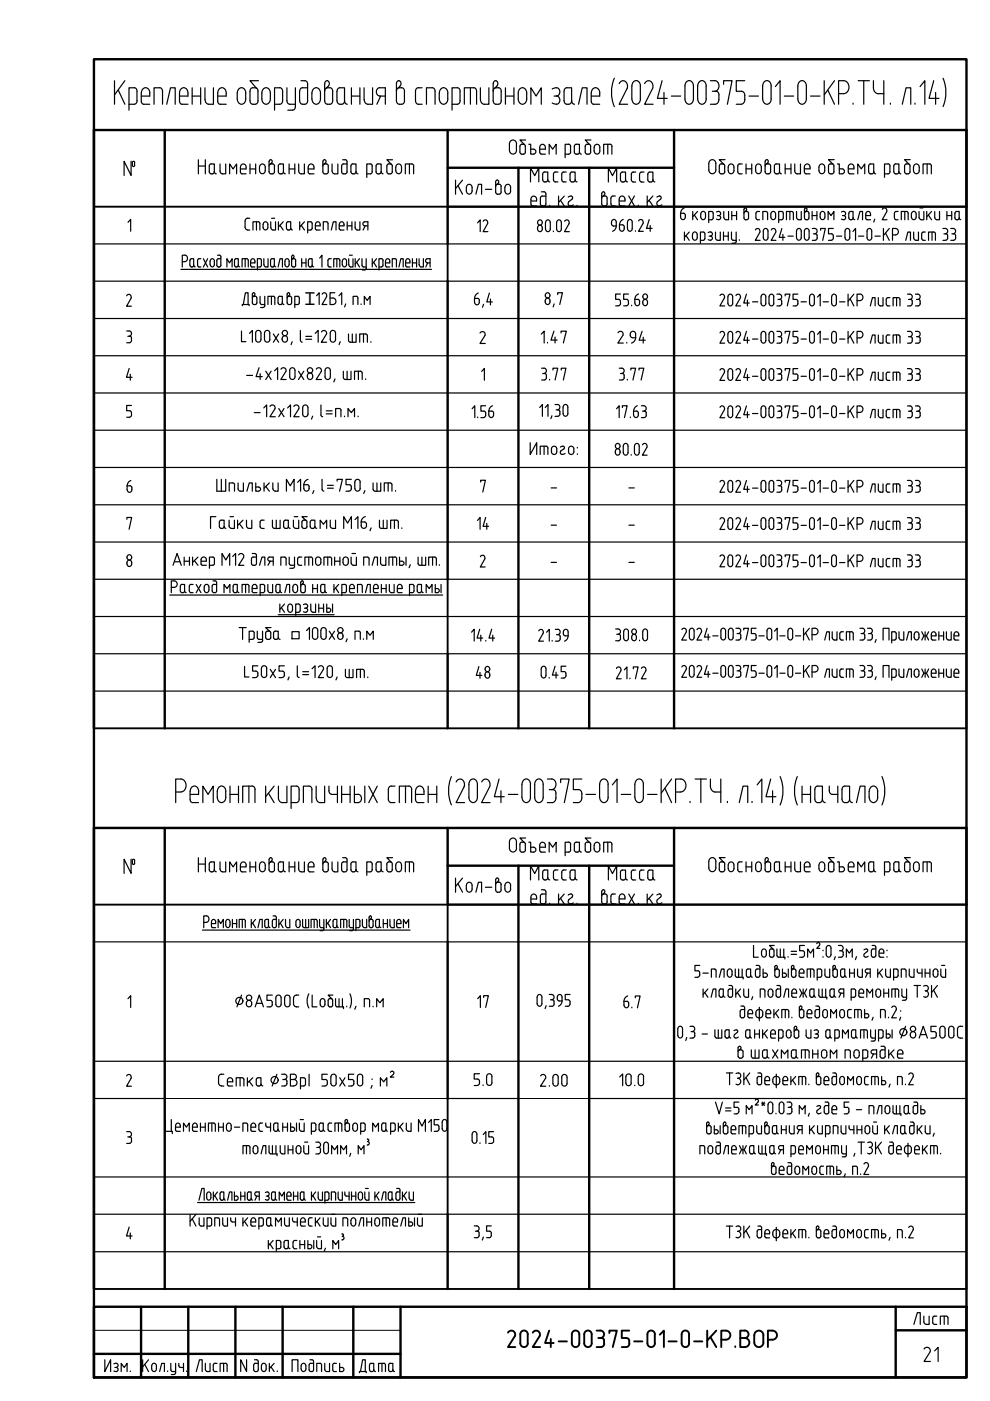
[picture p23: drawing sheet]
<svg xmlns="http://www.w3.org/2000/svg" width="210mm" height="297mm" viewBox="0 0 210 297" stroke-linecap="round" stroke-linejoin="round" font-family="sans-serif">
<defs><g id="words">
<text font-size="7.1" x="106.5" y="286.8">2024-00375-01-0-КР.ВОР</text>
<g font-size="6.2">
<text x="95.2" y="42.3">Кол-во</text>
<text x="75.1" y="292.5">Дата</text>
<text x="199.7" y="290" transform="rotate(-90 199.7 290)">21</text>
</g>
<g font-size="5.7">
<text x="99.8" y="50.4">12</text>
<text x="104.4" y="113.6" transform="rotate(-90 104.4 113.6)">14</text>
<text x="99.8" y="145">48</text>
<text x="192.6" y="281.9">Лист</text>
<text x="40.2" y="292.1">Лист</text>
</g>
<text font-size="5.3" x="104.4" y="214.8" transform="rotate(-90 104.4 214.8)">17</text>
<text font-size="3.8" x="64.7" y="64.6">Ɪ</text>
<g font-size="2.6">
<text x="115.7" y="104.8">-</text>
<text x="132.3" y="104.8">-</text>
<text x="115.7" y="112.5">-</text>
<text x="132.3" y="112.5">-</text>
<text x="115.7" y="120.3">-</text>
<text x="132.3" y="120.3">-</text>
</g>
</g></defs>
<path d="M19.9 12.6h185v279.4h-185zM19.9 277.1h185v14.9h-185zM29.9 277.1v14.9M39.9 277.1v14.9M49.9 277.1v14.9M59.9 277.1v14.9M74.9 277.1v14.9M84.9 277.1v14.9M189.9 277.1v14.9M19.9 287h65M189.9 282.1h15" fill="none" stroke="#000" stroke-width=".51"/>
<g fill="none" stroke="#000" stroke-width=".25">
<path d="M22.2 288.3v2.5l1.3-2.5v2.5M24.1 289.2a.48 .48 0 0 1 .8 0 .48 .48 0 0 1-.3 .7M24.4 289.9h.2a.48 .48 0 0 1 .3 .8 .48 .48 0 0 1-.8 0M25.7 290.8v-1.7l.6 .8 .6-.8v1.7M27.6 290.7v.1M30.2 288.3v2.5M30.7 289.3l.8 1.5M31.5 288.3l-1.3 1.5M32.4 289.1a.5 .5 0 0 1 .5 0 .5 .5 0 0 1 .3 .5v.6a.51 .51 0 0 1-.5 .6 .51 .51 0 0 1-.5-.6v-.6zM33.8 290.8l.5-1.7h.6v1.7M35.5 290.7v.1M36.2 289.1v1.3"/>
<path d="M36.2 290.4l.2 .3 .8 .1M37.2 289.1v2.1l-.3 .2h-.6M37.9 289.1v.4M37.9 289.5l.3 .4M52.3 288.3v2.5l-1.3-2.5v2.5M54 288.3h.6l.2 .4-.1 1.9-.3 .2-.4-.1-.2-.3 .1-1.2 .2-.2 .7 .1M55.4 289.6v.6M55.4 289.6a.5 .5 0 0 1 .5-.6 .5 .5 0 0 1 .5 .6v.6a.5 .5 0 0 1-.5 .6 .5 .5 0 0 1-.5-.6M57.1 289.1v1.7M57.4 289.8l.7 1M58.1 289.1l-1 1.1M58.8 290.7v.1"/>
<path d="M61.9 290.8v-2.5h1.3v2.5M63.8 289.6v.6M63.9 289.6a.5 .5 0 0 1 .5-.6 .5 .5 0 0 1 .5 .6v.6a.5 .5 0 0 1-.5 .6 .5 .5 0 0 1-.5-.6M65.5 289.4v1M65.7 288.3h.5l.2 .2 .1 1.9-.2 .3-.4 .1-.3-.4M66.5 289.1h-.8l-.1 .3M67.2 290.8v-1.7l.6-.1 .4 .4v1.4M68.9 289.1v1.4l.4 .3M69.9 289.1v1.7h-.6M71.3 289.1h-.6l-.2 .3 .1 1.2 .3 .2h.4M72 289.1v1.7h.5a.44 .44 0 0 0 .4-.4 .44 .44 0 0 0-.4-.5h-.5"/>
</g>
<path d="M19.9 282.1h65" fill="none" stroke="#000" stroke-width=".21"/>
<g fill="none" stroke="#000" stroke-width=".25">
<path d="M24.3 17.1v5M25.1 19.1l1.4 3M26.5 17.1l-2.2 3M40.7 18.6v3.5M42.5 18.6v3.5M43.5 18.6v2.5a.92 .92 0 0 0 .8 1h1v-3.5M50.6 18.9a.89 .89 0 0 1 1.1-.2 .89 .89 0 0 1 .4 1v1.3a.93 .93 0 0 1-.9 1.1 .93 .93 0 0 1-.9-1.1v-1.3zM53.2 18.8a.88 .88 0 0 1 .9-.2 .88 .88 0 0 1 .6 .8v2a.69 .69 0 0 1-.6 .7h-.5a.69 .69 0 0 1-.6-.7v-2.1zM54.8 17.1h-1.8l1.4 1.6M55.8 18.9a.89 .89 0 0 1 1.1-.2 .89 .89 0 0 1 .4 1v1.3a.92 .92 0 0 1-.9 1.1 .92 .92 0 0 1-.9-1.1v-1.3zM60.8 18.6v2.8a.69 .69 0 0 0 .6 .7h1.2M62.6 18.6v4"/>
<path d="M63.5 19.4v2M63.8 17.1h.8a.69 .69 0 0 1 .6 .8M65.2 18.6h-1.1a.69 .69 0 0 0-.6 .7M65.2 17.9v3.5M66.1 19.7v1.3M66.1 19.7a.92 .92 0 0 1 .9-1.1 .92 .92 0 0 1 .9 1.1v1.3a.92 .92 0 0 1-.9 1.1 .92 .92 0 0 1-.9-1.1M69.4 17.1a.69 .69 0 0 1 .3 1.1l-.6 .5M69.4 17.1l-.3 .1-.3 .5v3.7a.69 .69 0 0 0 .6 .7h.5M69.9 18.6h-.5a.69 .69 0 0 0-.6 .7M69.9 18.6a.66 .66 0 0 1 .6 .8v2a.69 .69 0 0 1-.6 .7M72.1 18.6h.9v2.8M72.1 18.6a.69 .69 0 0 0-.6 .7l-.1 2.1a.73 .73 0 0 0 .7 .7"/>
<path d="M74.5 18.6v3.5M76.3 18.6v3.5M77.2 18.6v2.5M79 18.6v3.5h-1a.92 .92 0 0 1-.8-1M84.5 17.1a.69 .69 0 0 1 .4 1.1l-.6 .5M84.6 17.1l-.5 .3v.3v3.7a.69 .69 0 0 0 .6 .7h.5M85.2 18.6h-.5a.69 .69 0 0 0-.6 .7M85.2 18.6a.66 .66 0 0 1 .5 .8l.1 2a.69 .69 0 0 1-.6 .7M89.5 18.6h-.8a.69 .69 0 0 0-.6 .7v2.1a.69 .69 0 0 0 .6 .7h.8M93.4 18.9a.89 .89 0 0 1 1.1-.2 .89 .89 0 0 1 .5 1v1.3a.93 .93 0 0 1-.9 1.1 .93 .93 0 0 1-1-1.1l.1-1.3zM97.5 19.4v2M97.6 19.3a.69 .69 0 0 0-.6-.7h-1.2v4.8"/>
<path d="M99.7 18.6v3.5M101.9 18.6v2.5a.92 .92 0 0 0 .8 1h1v-3.5M105.1 17.1a.69 .69 0 0 1 .3 1.1l-.5 .5M105.1 17.1l-.3 .1-.2 .5v3.7a.69 .69 0 0 0 .6 .7h.5M105.7 18.6h-.5a.69 .69 0 0 0-.6 .7M105.7 18.6a.66 .66 0 0 1 .6 .8v2a.69 .69 0 0 1-.6 .7M107.2 18.6v3.5M109 18.6v3.5M110.1 18.9a.89 .89 0 0 1 1.1-.2 .89 .89 0 0 1 .5 1v1.3a.92 .92 0 0 1-.9 1.1 .92 .92 0 0 1-.9-1.1v-1.3zM117.1 18.9a.92 .92 0 0 1 1.5 .1 .92 .92 0 0 1-.6 1.3M120.2 18.6h1v2.8M120.2 18.6a.69 .69 0 0 0-.6 .7v2.1a.69 .69 0 0 0 .6 .7"/>
<path d="M130.3 16.6a7.8 7.8 0 0 0 0 6M131.3 17.7a.94 .94 0 0 1 1.2-.5 .94 .94 0 0 1 .6 1.2l-.1 .3M133 18.7l-1.7 3.4h1.8M134 18.2v2.8M134 18.2a.92 .92 0 0 1 .9-1.1 .92 .92 0 0 1 .9 1.1M135.8 18.2v2.8M136.7 17.7a.94 .94 0 0 1 1.2-.5 .94 .94 0 0 1 .5 1.2v.3M138.4 18.7l-1.7 3.4h1.8M140.4 17.1l-1 3.8h2.1M140.8 19.6v2.5M145.5 17.4a.89 .89 0 0 1 1.1-.2 .89 .89 0 0 1 .4 1v2.8a.92 .92 0 0 1-.9 1.1 .92 .92 0 0 1-.9-1.1v-2.8zM149.7 18.2v2.8"/>
<path d="M149.7 18.2a.93 .93 0 0 0-.9-1.1 .93 .93 0 0 0-.9 1.1v2.8a.92 .92 0 0 0 .9 1.1 .92 .92 0 0 0 .9-1.1M150.6 17.1h.9M151 19.4h.8M151.5 17.1a1.16 1.16 0 0 1 .9 1.1 1.16 1.16 0 0 1-.9 1.2M151.8 19.4a.69 .69 0 0 1 .6 .7 1.74 1.74 0 0 1-.5 1.9l-.3 .1M153.4 17.9v-.8h1.8l-1 5M157.9 17.1h-1.8v2.3h1.1a.78 .78 0 0 1 .7 .8 1.55 1.55 0 0 1-.5 1.8l-1.3 .1M161.7 18.2v2.8M161.7 18.2a.92 .92 0 0 1 .9-1.1 .92 .92 0 0 1 .9 1.1M163.5 18.2v2.8M164.4 18.4l1-1.3v5M169.4 17.4a.89 .89 0 0 1 1.1-.2 .89 .89 0 0 1 .5 1v2.8a.92 .92 0 0 1-.9 1.1 .92 .92 0 0 1-.9-1.1v-2.8z"/>
<path d="M174.8 17.1v5M175.5 19.1l1.4 3M176.9 17.1l-2.1 3M177.8 19.9h1.1M178.9 19.8a1.4 1.4 0 0 0 1.1-1.3 1.4 1.4 0 0 0-1.1-1.4h-1.1v5M181.9 17.1h2.4M183.1 17.1v5M185.2 17.1a2.65 2.65 0 0 0 .4 2.5l.6 .3M186.2 19.9h1.2M187.4 17.1v5M195.1 18.4l1-1.3v5M198 17.1l-1 3.8h2.1"/>
<path d="M198.4 19.6v2.5M199.9 16.6a7.8 7.8 0 0 1 0 6M27.3 22.1h1.2a.69 .69 0 0 0 .6-.7l-.1-2a.66 .66 0 0 0-.5-.8h-1.2v4.8M27.8 34.2v3l-1.5-3v3M28.5 34.4v.7M28.6 34.4l-.3-.2-.2 .2 .1 .8 .1 .1 .3-.2M30 20.4h1.7a1.34 1.34 0 0 0-.8-1.8 1.04 1.04 0 0 0-.9 1.1v2.1l.5 .3h1.2M32.7 22.1v-3.5h1.2a.69 .69 0 0 1 .6 .7v2.8M35.3 22.1l.9-3.5h.9v3.5M38.1 20.4h1.8a1.37 1.37 0 0 0-.9-1.8 1.04 1.04 0 0 0-.9 1.1v2.1l.5 .3h1.3M40.7 20.4h1.8M42.1 35.2h1.4"/>
<path d="M42.1 33.9v3M43.5 33.9v3M44.8 34.8h.6v1.6M44.8 34.7l-.4 .3v1.4a.49 .49 0 0 0 .6 .5M45.4 36.4l.1 .2 .4 .3M45.4 36.4v.2l-.4 .3M46.2 20.4h1.8a1.37 1.37 0 0 0-.9-1.8 1.04 1.04 0 0 0-.9 1.1v2.1l.5 .3h1.3M46.7 34.8v1.8l.5 .3h.7v-2.1M48.7 36.9v-2.1l.7 1 .8-1v2.1M51 35.4v1.1M51 35.4a.61 .61 0 0 1 .6-.6 .61 .61 0 0 1 .6 .6M51 36.5l.2 .3 1 .1"/>
<path d="M52.2 35.4v.4h-1.2M53 34.8v2.1M53 35.8h1.2M54.2 34.8v2.1M55 35.4v.8M55 35.4a.61 .61 0 0 1 .6-.6 .61 .61 0 0 1 .6 .6M55 36.2a.61 .61 0 0 0 .6 .6 .61 .61 0 0 0 .6-.6M56.2 35.4v.8M57 34.2l.1 2.4a.62 .62 0 0 0 .6 .3 .62 .62 0 0 0 .5-.5v-1.4l-.4-.3M57.1 34.2a.36 .36 0 0 1 .5-.3 .36 .36 0 0 1 0 .6M57.4 34.8h.4M57.5 34.7l-.4 .3-.1 .2"/>
<path d="M57.6 34.5l-.3 .3M58.2 22.1h1.1a.69 .69 0 0 0 .6-.7v-2a.69 .69 0 0 0-.6-.8h-1.1v4.8M59.4 34.8h.7v1.6M59.4 34.7l-.3 .3-.1 1.4a.55 .55 0 0 0 .6 .5 .55 .55 0 0 0 .5-.5M60.1 36.4v.2l.4 .3M61.3 35.8h1.2M61.3 34.8v2.1M62.5 34.8v2.1M62.6 22.6a.69 .69 0 0 1-.6 .8h-1M63.3 34.8l.1 1.8 .5 .3h.6v-2.1M63.5 21.4a.69 .69 0 0 0 .6 .7h.5a.69 .69 0 0 0 .6-.7M65.3 35.4v1.1"/>
<path d="M65.4 35.4a.61 .61 0 0 1 .6-.6 .61 .61 0 0 1 .6 .6M65.4 36.5l.1 .3 1.1 .1M66.6 35.4v.4h-1.3M68.5 34.2v2.4l.2 .2 .5 .1M68.5 34.2a.36 .36 0 0 1 .5-.3 .36 .36 0 0 1 0 .6M68.9 34.8h.3M68.9 34.7l-.4 .3v.2M69 34.5l-.3 .3M69.2 34.7l.4 .3v1.4v.2l-.4 .3M70.4 34.8v1.5M71.6 34.8v2.1l-.9-.1-.3-.5M72.6 33.9h.6"/>
<path d="M72.8 34.8h.8M72.8 34.7l-.3 .3-.1 1.4 .2 .4 .6 .1M73 21.4a.69 .69 0 0 0 .6 .7M73.1 21.4a.75 .75 0 0 1-1 .7M73.2 33.9l.3 .2 .1 .2-.1 2.3-.3 .3M74.5 20.4h1.8M74.8 34.8h.7v1.6M74.8 34.7l-.3 .3-.1 1.4a.55 .55 0 0 0 .5 .5 .55 .55 0 0 0 .6-.5M75.5 36.4v.2l.4 .3M78.5 34.8h-.7v2.8M78.5 34.7l.4 .3v1.6l-.4 .3h-.7M80.1 34.8h.7v1.6"/>
<path d="M80.1 34.7l-.3 .3-.1 1.4a.55 .55 0 0 0 .6 .5 .55 .55 0 0 0 .5-.5M80.7 20.4l-.8 1.7M80.8 36.4l.1 .2 .3 .3M81.7 20.4l-1.2-.1a.9 .9 0 0 1-.7-.8 .9 .9 0 0 1 .7-.9h1.2v3.5M82.4 34.8h.4M82.4 34.7l-.3 .3-.1 1.4 .2 .4 .6 .1M82.8 34.7l.3 .3 .1 1.4-.1 .2-.3 .3M83.2 33.9h-1.2l1 .9M83.9 35.4v.8M83.9 35.4a.61 .61 0 0 1 .6-.6 .61 .61 0 0 1 .6 .6M83.9 36.2a.61 .61 0 0 0 .6 .6 .61 .61 0 0 0 .6-.6M85.1 35.4v.8"/>
<path d="M86.8 34.8v2.1M87.3 34.8h-1.4v2.1M87.3 34.7l.4 .3v.2M87.7 35.2v1.7M90.4 22.1v-3.5h1.2a.69 .69 0 0 1 .6 .7v2.8M97.6 21.4a.69 .69 0 0 1-.6 .7h-1.2M98.4 22.1v-3.5h2a.69 .69 0 0 1 .6 .7v2.8M107.2 20.4h1.8M108 30.5v1.4a.75 .75 0 0 0 .8 .8 .75 .75 0 0 0 .7-.8v-1.4M108 30.5a.75 .75 0 0 1 .8-.8 .75 .75 0 0 1 .7 .8M110.2 31l.1 1.5a.62 .62 0 0 0 .6 .2 .62 .62 0 0 0 .5-.5M110.2 31l.1-.2a.64 .64 0 0 1 1.1 .2"/>
<path d="M111.4 31v1.2M111.4 29.7h-1.2l1 1M112.1 30.6h.4v2.1h.6M112.5 38.6v-3l.9 1.6 .8-1.6v3M112.5 31.6h.6M112.6 22.1v-3.5l1.1 1.8 1.1-1.8v3.5M113.1 31.6a.52 .52 0 0 1 .5 .5 .52 .52 0 0 1-.5 .6M114.4 31.6h1.2a.66 .66 0 0 0-.2-.9 .66 .66 0 0 0-.9 .3l-.1 1.3M114.4 32.3l.4 .4M114.8 32.7h.8M115.1 36.9v1.4l.4 .3M115.5 36.5h.6v1.6"/>
<path d="M115.5 36.5l-.4 .2v.2M116.1 38.1l.1 .2 .4 .3M116.1 38.1a.5 .5 0 0 1-.6 .5M116.4 32.7v-2.1l.8 1 .7-1v2.1M117.3 36.9l.1 1.4 .4 .3M117.5 20.4h.5M117.8 38.6h.5M117.8 36.5h.5M117.8 36.5l-.4 .2-.1 .2M118 20.3a.92 .92 0 0 1 .6 1.4 .92 .92 0 0 1-1.5 .1M119.1 36.9l.1 1.4 .3 .3h.6M120.1 36.5h-.8l-.2 .4"/>
<path d="M120.9 36.9l.2-.4h.8v1.6M120.9 36.9v1.2a.56 .56 0 0 0 .5 .5 .56 .56 0 0 0 .6-.5M121 31v1.2M121 32.2l-.2 .4-1 .1M121 31l-.2-.4h-1v2.8M121.2 21.4a.69 .69 0 0 0 .6 .7M121.2 21.4a.75 .75 0 0 1-1 .7M121.8 31v1.2a.56 .56 0 0 0 .5 .5 .56 .56 0 0 0 .6-.5M121.8 31l.2-.4h.9v1.6M121.9 38.1l.1 .2 .4 .3M122.7 22.1l.7-3.5h1.1v3.5M122.9 32.2v.3l.4 .2"/>
<path d="M124.1 31v1.5l.4 .2M124.5 30.6h.5l.2 .4M124.5 30.6l-.4 .2v.2M125.2 31v1.2M125.2 32.2l-.2 .4-.5 .1M125.3 29.7h-1.2l.9 1M125.3 20.4h1.8a1.34 1.34 0 0 0-.8-1.8 1.04 1.04 0 0 0-.9 1.1l-.1 1.8 .3 .5 .3 .1M125.9 22.1h1.2M126 31.3v.7M126 31.3a.61 .61 0 0 1 .6-.7 .61 .61 0 0 1 .6 .7M126 32a.61 .61 0 0 0 .6 .7 .61 .61 0 0 0 .6-.7M127.2 31.3v.7"/>
<path d="M128.9 30.6v2.1M129 38.6v-3l.9 1.6 .8-1.6v3M129.7 31v1.7M129.8 31l-.1-.2-.4-.2h-1.3v2.1M132 36.5h.6v1.6l.1 .2 .3 .3M132 36.5l-.4 .2v.2v1.2l.2 .4 .2 .1M132.7 38.1a.53 .53 0 0 1-.7 .5M134 21a.92 .92 0 0 0 .9 1.1 .92 .92 0 0 0 .9-1.1M134.8 36.5h-.7l-.2 .4v1.4l.4 .3h.5M136.5 36.5h-.5l-.3 .2-.1 1.4 .2 .4 .7 .1M137.6 36.5h.8v1.6a.54 .54 0 0 1-.5 .5 .54 .54 0 0 1-.5-.5v-1.2zM138.4 38.1l.1 .2 .3 .3"/>
<path d="M142.3 20.4h2M150.6 22.1h1M151.8 34.7v1.3M151.8 34.7a.75 .75 0 0 0-.8-.8 .75 .75 0 0 0-.7 .8v1.3a.75 .75 0 0 0 .7 .8 .75 .75 0 0 0 .8-.8M152.9 34.8h.3M152.9 34.7l-.3 .3-.1 .2 .1 1.4a.62 .62 0 0 0 .6 .3 .62 .62 0 0 0 .5-.5l-.1-1.4-.3-.3M153.7 33.9h-1.2l1 .9M154.4 35.4v.8M154.4 35.4a.61 .61 0 0 1 .6-.6 .61 .61 0 0 1 .6 .6M154.4 36.2a.61 .61 0 0 0 .6 .6 .61 .61 0 0 0 .6-.6M155.6 35.4v.8M156.8 34.8h.6"/>
<path d="M156.8 34.7l-.3 .3-.1 1.4 .2 .4 .8 .1M158.2 35.8h1.2M158.2 34.8v2.1M158.8 20.4h2M159.4 34.8v2.1M160.2 35.4a.61 .61 0 0 1 .6-.6 .61 .61 0 0 1 .6 .6M160.2 36.2a.61 .61 0 0 0 .6 .6 .61 .61 0 0 0 .6-.6M160.2 35.4v.8M161.4 35.4v.8M161.7 21a.92 .92 0 0 0 .9 1.1 .92 .92 0 0 0 .9-1.1M162.2 34.2l.1 2.4 .1 .2 .6 .1M162.6 33.9l-.4 .3"/>
<path d="M162.6 33.8l.3 .5-.5 .5M162.6 34.8h.4M162.6 34.7l-.3 .3-.1 .2M163 34.7l.3 .3 .1 1.4-.1 .2-.3 .3M164.6 34.8h.7v1.6M164.6 34.7l-.4 .3v1.4a.5 .5 0 0 0 .7 .5M165.3 36.4v.2l.4 .3M165.3 36.4l-.1 .2-.3 .3M166.3 20.4h2M166.5 35.8h1.2M166.5 34.8v2.1M167.7 34.8v2.1"/>
<path d="M168.5 34.8l.1 1.8 .4 .3h.7v-2.1M170.5 35.4a.61 .61 0 0 1 .6-.6 .61 .61 0 0 1 .6 .6M170.5 35.4v1.1M170.6 36.5l.1 .3 1 .1M171.7 35.4v.4h-1.2M171.9 20.4h2M173.6 35.4v.8M173.7 35.4a.61 .61 0 0 1 .6-.6 .61 .61 0 0 1 .6 .6M173.7 36.2a.61 .61 0 0 0 .6 .6 .61 .61 0 0 0 .6-.6M174.9 35.4v.8M176.1 34.8h.3M176.1 34.7l-.4 .3v.2v1.4a.62 .62 0 0 0 .6 .3 .62 .62 0 0 0 .5-.5v-1.4l-.4-.3"/>
<path d="M176.9 33.9h-1.2l.9 .9M177.5 34.8h.4v2.1l.7-.1a.52 .52 0 0 0 .4-.5 .52 .52 0 0 0-.4-.5h-.7M179.9 35.4v1.3l.3 .1M179.9 35.4a.61 .61 0 0 1 .6-.6 .61 .61 0 0 1 .6 .6M180.2 36.9h.9M180.9 21.9v.2M181.1 35.4v.4h-1.2M181.9 36.9v-2.1l.7 1 .7-1v2.1M184.6 34.8h.7v1.6M184.6 34.7l-.4 .3v1.4a.5 .5 0 0 0 .6 .5M185.3 36.4v.2l.4 .3M185.3 36.4l-.1 .2-.3 .3"/>
<path d="M188.3 34.8h-.8v2.8M188.3 34.7l.3 .3v1.6l-.3 .3h-.8M188.8 21.9v.2M189.9 34.8h.7v1.6M189.9 34.7l-.3 .3-.1 1.4a.56 .56 0 0 0 .6 .5 .56 .56 0 0 0 .5-.5M190.6 36.4v.2l.4 .3M191.3 22.1l.8-3.5h1v3.5M192.2 34.8h.3M192.2 34.7l-.4 .3v.2v1.4a.62 .62 0 0 0 .7 .3 .62 .62 0 0 0 .5-.5l-.1-1.4-.4-.3M193 33.9h-1.2l.9 .9M193.7 35.4v.8M193.7 35.4a.61 .61 0 0 1 .6-.6 .61 .61 0 0 1 .6 .6"/>
<path d="M193.7 36.2a.61 .61 0 0 0 .6 .6 .61 .61 0 0 0 .6-.6M194 21.9v.2M194.9 35.4v.8M196.6 34.8v2.1M197.1 34.8h-1.4v2.1M197.1 34.7l.3 .3 .1 .2M197.5 35.2v1.7M19.9 51.7h185M19.9 59.6h185M27.1 47.1l.6-.6v2.5M38.4 57.1h53.1M38.7 55.5h.5"/>
<path d="M39.2 54.1h-.5v2.5M39.2 54.1a.71 .71 0 0 1 .6 .7 .71 .71 0 0 1-.6 .7M40.4 54.9l.7-.1v1.4a.4 .4 0 0 1-.4 .4 .4 .4 0 0 1-.4-.4v-1zM41.1 56.2l.3 .4M42.6 54.8l-.7 .2v1.2l.1 .3 .6 .1M43.1 54.8l.9 1.8M44 54.8l-.9 1.8M44.5 55.4v.6M44.6 55.4v-.3l.4-.3 .4 .3 .1 .3M44.6 56v.3l.4 .3 .4-.3 .1-.3M45.4 55.4v.6M46.1 54.1l.6 .1 .1 .3"/>
<path d="M46.8 54.8h-.5l-.3 .2v1.2l.3 .4 .4-.1 .1-.3M46.8 54.5v1.7M48.1 56.6v-1.8l.6 .9 .5-.9v1.8M50.5 56.2a.41 .41 0 0 1-.4 .4 .41 .41 0 0 1-.4-.4l.1-1.2 .2-.2h.5v1.4l.3 .4M51.3 56.6v-1.8h1l.3 .2v1.6M52 46.9v1.2a.6 .6 0 0 0 .5 .7h.5M52 54.8v1.8M53 46.3h-.5a.6 .6 0 0 0-.5 .6M53.1 55.4v.9M53.1 56.3l.2 .2 .7 .1M53.1 55.4l.1-.3 .4-.3 .4 .3 .1 .3M53.6 48.8v-1.8h1.2l.3 .2v1.6"/>
<path d="M54 55.4v.3h-.9M54.4 47v1.8M55.4 55.2v1M55.4 56.2l-.1 .3-.7 .1M55.4 55.2l-.1-.3-.7-.1v2.4M55.8 47.6v.6M55.8 47.6a.5 .5 0 0 1 .5-.6 .5 .5 0 0 1 .5 .6v.6a.5 .5 0 0 1-.5 .6 .5 .5 0 0 1-.5-.6M55.9 54.8v1.3M56.8 54.8v1.8l-.6-.1-.2-.4M57.4 47v1.3M57.6 46.3h.7M58.2 56.2a.41 .41 0 0 1-.4 .4 .41 .41 0 0 1-.4-.4v-1.2l.3-.2h.5v1.4l.3 .4"/>
<path d="M58.4 47v1.8l-.7-.1-.3-.4M59 56.6l.4-1.8h.5v1.8M59 47v1.8M59.4 47.8l.6 1M60 47l-1 1.1M60.4 55.4v.6l.2 .5h.5l.2-.5M60.4 55.4l.1-.3 .4-.3 .4 .3v.3M61.3 55.4v.6M61.6 48.4l-.3 .4M61.6 48.4v-1.4l-.7 .1-.2 .3v1l.2 .3 .4 .1M61.7 48.4l.3 .4M61.8 55.2l.2-.3 .4-.1 .3 .4"/>
<path d="M61.8 54.4l.1 2 .5 .2 .3-.4M62.1 54.1l-.3 .3M62.1 54.1a.35 .35 0 0 1 .1 .6l-.2 .2M62.7 55.2v1M63.5 47v1.8M63.9 47.8l.7 1M64 55.7h.9M64 54.8v1.8M64.6 47l-1.1 1.1M64.9 54.8v1.8M65.2 48.8h.6M65.6 54.9l.6-.1v1.4a.4 .4 0 0 1-.4 .4 .4 .4 0 0 1-.4-.4v-1z"/>
<path d="M65.8 47h-.6v2.4M65.9 47l.2 .2 .1 1.2-.3 .4M66.2 56.2l.3 .4M66.9 47.6v1l.3 .2h.7M66.9 47.6a.5 .5 0 0 1 .5-.6 .5 .5 0 0 1 .5 .6v.3h-1M67.8 54.7l.5-.6v2.5M68.5 48.8v-1.8h.7l.3 .2 .1 1.6M69.8 56.6h.4M69.8 54.8h.4M69.8 54.8l-.3 .4v1l.3 .4M70.2 48.8l.5-1.8h.5v1.8M71.4 54.8v1.8"/>
<path d="M71.9 47.9h1a.59 .59 0 0 0-.1-.7 .59 .59 0 0 0-.6-.1 1.63 1.63 0 0 0-.2 1.5l.2 .2h.7M72.1 55.2v1.4M72.1 55.2l-.3-.4h-1v1.8M72.6 55.4v.9l.4 .3 .4-.3 .1-.9M72.6 55.4v-.3l.4-.3 .4 .3 .1 .3M73.6 47.9h1M73.6 47v1.8M73.9 54.8l.1 1.5 .3 .3M74.1 54.1h.6M74.6 47v1.8M74.8 54.8v1.8h-.5M75.3 47v1.3"/>
<path d="M75.3 54.8v1.8M75.6 55.6l.6 1M76.2 54.8l-.9 1.2M76.3 47v1.8l-.8-.1-.2-.4M76.8 54.8v1.6l.3 .2h.5M77.4 47.9l-.4 .9M77.6 54.8v2.2l-.2 .2h-.6M78 47.9h-.7a.44 .44 0 0 1-.4-.4 .44 .44 0 0 1 .4-.5h.7v1.8M78.9 54.8v1.8M79.2 55.6l.6 1M79.8 54.8l-.9 1.2M80.3 56.6h.6l.3-.2v-1.2l-.1-.3-.8-.1v2.4"/>
<path d="M81.7 55.4l.1 1 .2 .2h.6M81.7 55.4l.1-.3 .4-.3 .4 .3 .1 .3M82.6 55.4v.3h-.9M83.2 56.6v-1.8h.6l.2 .2 .1 1.6M84.6 56.6l.4-1.8h.5v1.8M86 55.4v.9M86 55.4l.1-.3 .4-.3 .4 .3v.3M86 56.3l.1 .2 .8 .1M86.9 55.4v.3h-.9M87.4 55.7h.9M87.4 54.8v1.8M88.3 54.8v1.8"/>
<path d="M88.9 54.8v1.3M89.8 54.8v1.8l-.7-.1-.2-.4M90.6 55.7h.6M90.6 55.7a.44 .44 0 0 1-.4-.4 .44 .44 0 0 1 .4-.5h.6v1.8M90.7 55.7l-.4 .9M112.6 42.6h1.2a.66 .66 0 0 0-.3-.9 .66 .66 0 0 0-.9 .3v1.5l.3 .2h.9M114.2 47.8a.63 .63 0 0 1 .8 .6 .63 .63 0 0 1-.8 .6 .81 .81 0 0 1 0-1.2zM114.6 43.2v.2a.62 .62 0 0 0 .7 .3 .62 .62 0 0 0 .4-.5M114.8 40.7h.7l.2 .4M115.7 41.6h-.7l-.4 .2v1.4M115.7 41.1v2.1M115.9 46.7l.3-.1 .4 .3 .1 1.7a.5 .5 0 0 1-.5 .5 .5 .5 0 0 1-.5-.5v-1.4z"/>
<path d="M116.5 43.5v.2M117.3 49v.1M118 47.2v1.4M118 47.2a.5 .5 0 0 1 .3-.5 .5 .5 0 0 1 .5 0l.2 .5v1.4a.5 .5 0 0 1-.5 .5 .5 .5 0 0 1-.5-.5M118.4 41.6v2.1M118.8 42.5l.8 1.2M119.6 41.6l-1.2 1.3M119.7 46.9a.53 .53 0 0 1 .7-.2 .53 .53 0 0 1 .3 .7l-1 1.7h1M120.5 41.8a.48 .48 0 0 1 .6-.3 .48 .48 0 0 1 .3 .6 1.51 1.51 0 0 0-.9 1v.3a.62 .62 0 0 0 1 0M122.3 43.5v.2M127.8 41.6l.3-.3a.35 .35 0 0 0 .1-.5 .35 .35 0 0 0-.6 .1v2.3v.2l.4 .3M128 41.6h.5l.2 .4"/>
<path d="M128 41.6l-.4 .2v.2M128.7 42v1.2M128.7 43.2l-.2 .4-.5 .1M129.5 42v1.2M129.5 43.2l.1 .2 .4 .3M129.6 47.1l.1 .6 .4 .2M129.7 47.1a.5 .5 0 0 1 .5-.6 .5 .5 0 0 1 .5 .6M129.9 43.7h.6M129.9 41.6h.6M130 41.6l-.4 .2-.1 .2M130 47.9h.7M130.7 47.9a1.18 1.18 0 0 1-.8 1.1"/>
<path d="M130.7 47.1v.8M131.3 42.6h1.2a.72 .72 0 0 0-.1-.8 .72 .72 0 0 0-.7-.2l-.2 .2a2.24 2.24 0 0 0-.2 1.7l.3 .2h.9M131.3 47.7v.8M131.3 47.7h.7M131.4 48.5a.5 .5 0 0 0 .5 .5 .5 .5 0 0 0 .5-.5M132 47.7l.3 .2 .1 .6M132.1 46.5a1.18 1.18 0 0 0-.7 1.2M133 47.1v1.4M133.1 48.5a.5 .5 0 0 0 .5 .5 .5 .5 0 0 0 .4-.5M133.1 47.1a.5 .5 0 0 1 .5-.6 .5 .5 0 0 1 .4 .6M133.3 41.6l1.2 2.1M134 47.1v1.4"/>
<path d="M134.5 41.6l-1.2 2.1M134.7 48.9v.2M135.3 43.5v.2M135.4 46.8a.53 .53 0 0 1 .7-.2 .53 .53 0 0 1 .2 .7l-.9 1.8h1M137.2 41.6v2.1M137.6 42.5l.8 1.2M137.6 46.6l-.5 1.8h1.2M137.9 47.8v1.3M138.4 41.6l-1.2 1.3M139.3 41.8a.47 .47 0 0 1 .6-.3 .47 .47 0 0 1 .2 .6l-.7 .7M139.4 42.7a.58 .58 0 0 0 .1 .9 .58 .58 0 0 0 .8-.2M144.3 46a.5 .5 0 0 0 .5 .6 .5 .5 0 0 0 .5-.6v-.6l-.4-.2h-.6v.8"/>
<path d="M145.1 44.1a1.18 1.18 0 0 0-.8 1.1M145.1 49.2v1.8M145.5 49.9l.6 1.1M146.1 49.2l-1 1.1M146.8 49.7v.7M146.8 49.7a.5 .5 0 0 1 .5-.5 .5 .5 0 0 1 .5 .5M146.8 50.4a.5 .5 0 0 0 .5 .5 .5 .5 0 0 0 .5-.5M146.9 44.8v1.8M147.2 45.6l.7 1M147.8 49.7v.7M147.9 44.8l-1 1.2M148.5 51l.6-.1 .3-.1 .1-1.2-.2-.4h-.8v2.4"/>
<path d="M148.8 44.9a.5 .5 0 0 1 .6 0 .5 .5 0 0 1 .2 .5v.6a.51 .51 0 0 1-.5 .6 .51 .51 0 0 1-.5-.6v-.6zM150.1 49.3a.48 .48 0 0 1 .8 0 .48 .48 0 0 1-.2 .7M150.3 46.6h.6M150.3 50.1h.4a.48 .48 0 0 1 .2 .7 .48 .48 0 0 1-.8 0M150.9 44.8h-.6v2.4M150.9 44.8l.3 .2v1.2l-.3 .4M151.7 49.2l.1 1.5 .4 .2M151.9 44.9a.48 .48 0 0 1 .8 .1 .48 .48 0 0 1-.3 .7M152.1 45.7h.3M152.4 45.7a.48 .48 0 0 1 .3 .7 .48 .48 0 0 1-.8 0M152.7 49.2v1.8h-.6M153.4 50.1h1"/>
<path d="M153.4 49.2v1.8M153.5 44.8v1.3M154.4 49.2v1.8M154.5 44.8v1.8l-.8-.1-.2-.4M155.1 49.2l.1 1.6 .2 .1 .7 .1M155.2 45.7h1M155.2 44.8v1.8M155.2 51.6h.6M156.1 49.2v2l-.3 .3M156.2 44.8v1.8M156.8 50.8v.2M157.7 44.4l.1 2 .3 .2 .4-.1 .2-.3v-1.2l-.6-.2-.3 .4"/>
<path d="M157.8 44.4l.2-.3a.34 .34 0 0 1 .2 .5l-.3 .3M160.2 48.7a.53 .53 0 0 1 .7-.2 .53 .53 0 0 1 .2 .7l-1 1.8h1.1M161.1 44.8h-.5l-.3 .2v1.2l.2 .3 .6 .1M161.7 46.6v-1.8h.7l.3 .2 .1 1.6M161.8 50.4a.5 .5 0 0 0 .5 .5 .5 .5 0 0 0 .5-.5M161.8 49a.5 .5 0 0 1 .5-.6 .5 .5 0 0 1 .5 .6M161.8 49v1.4M162.8 49v1.4M163.4 45.4v.6M163.4 45.4a.5 .5 0 0 1 .5-.6 .5 .5 0 0 1 .5 .6v.6a.5 .5 0 0 1-.5 .6 .5 .5 0 0 1-.5-.6M163.5 48.7a.53 .53 0 0 1 .8-.2 .53 .53 0 0 1 .2 .7l-1 1.8h1M165.1 46.6h.6l.3-.2 .1-1.2-.2-.3-.8-.1v2.4"/>
<path d="M165.8 48.4l-.6 1.9h1.2M166 49.7v1.3M166.8 46.6v-1.8h1.1l.3 .2v1.6M167.1 50.1h1.1M167.5 44.8v1.8M168.9 49v1.4M168.9 44.8l.1 1.5 .3 .3h.6v-1.8M168.9 50.4a.5 .5 0 0 0 .5 .5 .5 .5 0 0 0 .5-.5M168.9 49a.5 .5 0 0 1 .5-.6 .5 .5 0 0 1 .5 .6M169.9 49v1.4M170.5 49v1.4M170.6 50.4a.5 .5 0 0 0 .5 .5 .5 .5 0 0 0 .5-.5"/>
<path d="M170.6 49a.5 .5 0 0 1 .5-.6 .5 .5 0 0 1 .5 .6M170.6 44.4v2l.6 .2M170.8 44.1a.34 .34 0 0 1 .2 .5M170.9 44.1l-.3 .3M171 44.6l-.3 .3M171.2 44.8l-.5 .1-.1 .3M171.2 44.8l.3 .2v1.2l-.3 .4M171.6 49v1.4M172.2 45.7h1M172.2 44.8v1.8M172.2 48.4h.6a.56 .56 0 0 1 .4 .6 .56 .56 0 0 1-.4 .6M172.5 49.6h.6l.1 .8"/>
<path d="M173.2 44.8v1.8M173.3 50.4l-.3 .5-.8 .1M173.9 45.4v.6M173.9 45.4a.5 .5 0 0 1 .5-.6 .5 .5 0 0 1 .5 .6v.6a.5 .5 0 0 1-.5 .6 .5 .5 0 0 1-.5-.6M174 48.8v-.4h1l-.6 2.6M175.6 46.6v-1.8l.6 .9 .6-.9v1.8M176.7 48.4h-1v1.2h.8l.2 .8M176.7 50.4l-.2 .5-.8 .1M177.4 50.1h1.1M178.4 44.9a.48 .48 0 0 1 .8 .1 .48 .48 0 0 1-.3 .7M178.6 45.7h.3M178.9 45.7a.48 .48 0 0 1 .3 .7 .48 .48 0 0 1-.8 0"/>
<path d="M179.2 49v1.4M179.2 50.4a.5 .5 0 0 0 .5 .5 .5 .5 0 0 0 .5-.5M179.2 49a.5 .5 0 0 1 .5-.6 .5 .5 0 0 1 .5 .6M180.2 49v1.4M180.3 44.8h.6v1.4a.43 .43 0 0 1-.6 .4M180.3 44.8l-.3 .2v1.2l.3 .4M180.8 49.1l.6-.7v2.6M180.9 46.2l.3 .4M181.9 46.6l.4-1.8h.6v1.8M182 50.1h1.2M183.6 45.7h1a.6 .6 0 0 0-.1-.6 .6 .6 0 0 0-.7-.2 1.65 1.65 0 0 0-.2 1.5l.2 .2h.8M183.8 49v1.4"/>
<path d="M183.8 50.4a.5 .5 0 0 0 .5 .5 .5 .5 0 0 0 .5-.5M183.8 49a.5 .5 0 0 1 .5-.6 .5 .5 0 0 1 .5 .6M184.8 49v1.4M185.5 46.5l-.2 .6M185.5 50.1h1.1M187.1 44.4a.53 .53 0 0 1 .7-.2 .53 .53 0 0 1 .2 .7l-1 1.7h1.1M187.3 48.4v2.6M187.8 49.5l.8 1.5M188.6 48.4l-1.3 1.5M189.2 49.8h.7a.69 .69 0 0 0 .6-.7 .69 .69 0 0 0-.6-.7h-.7v2.6M190.4 44.8h-.4l-.3 .2-.1 1.2 .2 .3 .6 .1M191.1 46.6v-1.8h1.1l.3 .2 .1 1.6"/>
<path d="M191.8 44.8v1.8M192 51l.5-1.8h.5v1.8M193.2 45.4v.6M193.3 45.4a.5 .5 0 0 1 .4-.6 .5 .5 0 0 1 .5 .6v.6a.5 .5 0 0 1-.5 .6 .5 .5 0 0 1-.4-.6M193.7 49.2l.1 1.5 .4 .2M194.7 49.2v1.8h-.5M194.9 44.8v1.3M195 44.1h.7M195.9 44.8v1.8l-.8-.1-.2-.4M196.2 49.2h-.4l-.3 .2-.1 1.2 .2 .3 .6 .1M196.5 44.8v1.8M196.8 45.6l.7 1"/>
<path d="M197.5 44.8l-1 1.2M197.6 49.2v1.8M198 49.2h-1.1v1.8M198 49.2l.3 .4v1.4M198.2 44.8v1.5l.4 .3h.6v-1.8M199.9 48.4h.5a.56 .56 0 0 1 .5 .6 .56 .56 0 0 1-.5 .6M200.1 49.6h.7l.1 .8M200.8 45.7h1M200.8 44.8v1.8M200.9 50.4l-.2 .5-.8 .1M201.6 48.4h.5a.56 .56 0 0 1 .5 .6 .56 .56 0 0 1-.5 .6M201.8 44.8v1.8"/>
<path d="M201.8 49.6h.6l.2 .8M202.6 50.4l-.2 .5-.8 .1M203.4 46.2l.3 .4M203.4 46.2v-1.4l-.8 .1-.1 .3v1l.1 .3 .4 .1M203.4 46.2l-.4 .4M19.9 67.5h185M19.9 75.4h185M26.9 62.7a.53 .53 0 0 1 .7-.2 .53 .53 0 0 1 .2 .7l-1 1.7h1.1M26.9 70.2h.5M27.1 71.3h.6l.2 .9-.2 .4-.8 .1M27.4 70.2a.56 .56 0 0 1 .5 .5 .56 .56 0 0 1-.5 .6M27.4 78.1l-.6 1.9h1.2"/>
<path d="M27.6 79.4v1.2M51.2 70.2v2.2h.9M51.4 64.8v-.2h1.4v.2M51.6 64.6l.4-2.5h.6v2.5M52.3 79.6h1.3M52.9 70.7l.6-.6v2.5M53.8 62.8l.6 .2 .1 1.2-.2 .3-.5 .1M53.8 62.8l-.3 .4M54 62.6l-.3 .3M54 62.6v-.3v-.2h-.3l-.2 .3v1.8l.3 .4M54.3 70.3a.56 .56 0 0 1 .6-.2 .56 .56 0 0 1 .4 .5v1.4a.56 .56 0 0 1-.5 .5 .56 .56 0 0 1-.6-.5zM54.9 78l-.6 1.8h1.3"/>
<path d="M55.1 62.8v1.4M55.2 64.2l.1 .3 .8 .1M55.2 79.2v1.3M56.1 62.8v2.2l-.3 .2h-.6M56.2 70.3a.55 .55 0 0 1 .6-.2 .55 .55 0 0 1 .4 .5v1.4a.56 .56 0 0 1-.5 .5 .56 .56 0 0 1-.6-.5zM56.3 78.7l1.2 1.8M56.8 64.6v-1.8h1.1l.4 .4v1.4M57.5 78.7l-1.2 1.8M57.6 62.8v1.8M58 70.8l1.1 1.8M58.2 78.6l.7-.6v2.5M58.9 63.2v1"/>
<path d="M59 63.2l.1-.3 .8-.1-.1 1.6-.5 .2-.3-.4M59.1 70.8l-1.1 1.8M59.6 78.3a.58 .58 0 0 1 .7-.3 .58 .58 0 0 1 .3 .8M59.9 64.2l.3 .4M59.9 71.5a.6 .6 0 0 1 .9-.1 .6 .6 0 0 1 0 .9 .6 .6 0 0 1-.9 0zM60.6 78.8l-1.1 1.7h1.2M60.9 63.2l.2-.3h.6l.1 .3v1l-.1 .3-.5 .1-.3-.4M61.3 62.6l-.3 .3M61.3 62.6l.1-.3-.1-.2h-.3l-.1 .3v1.8M61.4 79.9a.56 .56 0 0 0 .6 .6 .56 .56 0 0 0 .5-.6M61.4 78.5a.56 .56 0 0 1 .6-.5 .56 .56 0 0 1 .5 .5M61.4 78.5v1.4"/>
<path d="M62 72.4l-.3 .7M62.5 64.6h.6l.3-.2 .1-1.2-.2-.3-.8-.1v2.4M62.5 78.5v1.4M63.3 78.7l1.1 1.8M63.7 70.1v2.1l.4 .3M64.4 78.7l-1.1 1.8M64.8 71.3h1.3M64.8 71.9h1.3M65.2 79.9a.6 .6 0 0 1 .5-.8 .6 .6 0 0 1 .6 .8M65.2 79.9a.56 .56 0 0 0 .5 .6 .56 .56 0 0 0 .6-.6M66.8 70.7l.7-.6v2.5M67.1 78.3a.58 .58 0 0 1 .7-.3 .58 .58 0 0 1 .3 .8l-1.1 1.7h1.2"/>
<path d="M67.1 62.7l.6-.6v2.5M68.2 70.4a.58 .58 0 0 1 .7-.3 .58 .58 0 0 1 .3 .8M68.3 62.4a.53 .53 0 0 1 .7-.3 .53 .53 0 0 1 .2 .8M68.9 79.9a.56 .56 0 0 0 .6 .6 .56 .56 0 0 0 .5-.6M68.9 78.5a.56 .56 0 0 1 .6-.5 .56 .56 0 0 1 .5 .5M68.9 78.5v1.4M69.2 70.9l-1.1 1.7h1.2M69.3 62.9l-1 1.7h1M70 78.5v1.4M70.1 70.3a.56 .56 0 0 1 .6-.2 .56 .56 0 0 1 .4 .5v1.4a.56 .56 0 0 1-.5 .5 .56 .56 0 0 1-.6-.5zM71 62.1h-1v2.5h.6a.69 .69 0 0 0 .6-.7 .69 .69 0 0 0-.6-.7h-.6M71.9 62.7l.6-.6v2.5"/>
<path d="M72.1 72.4l-.2 .7M72.8 78.7v1.4M73.3 64.4l-.2 .7M73.6 78.7v1.8M73.9 70.8v1.6l.4 .1 1.2 .1v-1.8M74.4 78.7v1.8h-1.2M74.7 70.8v1.8M74.9 64.6v-1.8h.7l.3 .4v1.4M76 78.7v1.8M76.6 64.4v.2M77.1 70.8v1.8M77.2 64.6v-1.8l.7 .9 .6-.9v1.8"/>
<path d="M77.5 70.8h-1.2v1.8M77.5 70.8l.4 .4v1.4M78.6 72.4v.2M101.2 63.3h-.6v.8a.5 .5 0 0 0 .5 .5 .5 .5 0 0 0 .5-.5v-.4M101.3 63.3l.3 .2v.2M101.4 62.1a1.18 1.18 0 0 0-.8 1.2M101.8 70.6a.58 .58 0 0 1 .7-.2 .58 .58 0 0 1 .3 .7M102.1 78.7l.6-.6v2.5M102.5 64.5l-.2 .6M102.8 71.1l-1 1.7h1.1M103.8 62.1l-.6 1.9h1.2M104 63.4v1.3"/>
<path d="M114.8 70.9l.6-.7v2.5M114.8 78.1h.5M115.1 79.2h.6l.1 .9-.2 .4-.8 .1M115.3 78a.56 .56 0 0 1 .5 .6 .56 .56 0 0 1-.5 .6M115.9 63.3a.63 .63 0 0 1 .7 .6 .63 .63 0 0 1-.7 .6 .81 .81 0 0 1 0-1.2zM116.1 72.6v.1M117.2 78.5v-.4h1.1l-.6 2.5M117.5 70.2l-.7 1.9h1.3M117.5 64.4l-.2 .7M117.7 71.5v1.2M118.2 62.4v-.3h1.1l-.6 2.5M119 70.6v-.4h1.1l-.7 2.5"/>
<path d="M119 78.5v-.4h1l-.6 2.5M130.5 64.8h.6M131 70.5a.58 .58 0 0 1 .8-.2 .58 .58 0 0 1 .3 .7M131.3 78.1h.5M131.6 62.3h-1.1v1.2h.9l.2 .8M131.6 79.2h.6l.1 .9-.2 .4-.8 .1M131.6 64.3l-.1 .3-.4 .2M131.8 78a.56 .56 0 0 1 .5 .6 .56 .56 0 0 1-.5 .6M132.1 71.1l-1.1 1.6h1.1M132.2 64.8h.6M132.9 72.6v.1M133.2 62.3h-1v1.2h.9l.1 .8"/>
<path d="M133.3 64.3l-.1 .3-.4 .2M133.6 71.2a.66 .66 0 0 1 .2-.7 .66 .66 0 0 1 .7-.2l.3 .5v.8M133.6 71.2l.1 .2 .4 .2M133.8 78.5v-.4h1l-.6 2.5M133.9 64.7v.1M134.1 71.6h.7M134.6 63.5h.6a.67 .67 0 0 1 .4 .8 .67 .67 0 0 1-.7 .4l-.3-.4M134.6 63.5v.8M134.8 71.6a1.2 1.2 0 0 1-.9 1.1M135.4 62.3a1.18 1.18 0 0 0-.8 1.1M135.5 78.5v-.4h1l-.6 2.5M136.1 70.2l-.6 1.9h1.3"/>
<path d="M136.4 71.5v1.2M136.5 63.5a.62 .62 0 0 1 .8 .6 .62 .62 0 0 1-.8 .6 .79 .79 0 0 1 0-1.2zM152.7 62.7a.53 .53 0 0 1 .7-.3 .53 .53 0 0 1 .2 .8l-1 1.7h1M152.7 70.6a.53 .53 0 0 1 .7-.3 .53 .53 0 0 1 .2 .8l-1 1.7h1M152.7 78.5a.53 .53 0 0 1 .7-.3 .53 .53 0 0 1 .2 .8l-1 1.7h1M154.3 62.9v1.4M154.3 70.8v1.4M154.3 78.7v1.4M154.3 62.9a.5 .5 0 0 1 .3-.4 .5 .5 0 0 1 .5-.1l.2 .5v1.4a.5 .5 0 0 1-.5 .6 .5 .5 0 0 1-.5-.6M154.3 70.8a.5 .5 0 0 1 .3-.5 .5 .5 0 0 1 .5 0l.2 .5v1.4a.5 .5 0 0 1-.5 .6 .5 .5 0 0 1-.5-.6M154.3 78.7a.5 .5 0 0 1 .3-.5 .5 .5 0 0 1 .5 0l.2 .5v1.4a.5 .5 0 0 1-.5 .6 .5 .5 0 0 1-.5-.6M156 62.7a.53 .53 0 0 1 .8-.3 .53 .53 0 0 1 .2 .8l-1 1.7h1"/>
<path d="M156 70.6a.53 .53 0 0 1 .8-.3 .53 .53 0 0 1 .2 .8l-1 1.7h1M156 78.5a.53 .53 0 0 1 .8-.3 .53 .53 0 0 1 .2 .8l-1 1.7h1M158.3 62.4l-.6 1.8h1.2M158.3 70.3l-.6 1.8h1.2M158.3 78.2l-.6 1.8h1.2M158.5 63.6v1.3M158.5 71.5v1.3M158.5 79.4v1.3M159.6 64h1.1M159.6 71.9h1.1M159.6 79.8h1.1M161.6 62.4h.3l.4 .2 .1 1.7a.5 .5 0 0 1-.5 .6 .5 .5 0 0 1-.5-.6v-1.4z"/>
<path d="M161.6 70.3h.3l.4 .2 .1 1.7a.5 .5 0 0 1-.5 .6 .5 .5 0 0 1-.5-.6v-1.4zM161.6 78.2h.3l.4 .2 .1 1.7a.5 .5 0 0 1-.5 .6 .5 .5 0 0 1-.5-.6v-1.4zM163.3 62.4h.5a2.45 2.45 0 0 1 .2 2.2 .47 .47 0 0 1-.4 .3 .47 .47 0 0 1-.5-.3v-1.7zM163.3 70.3h.5a2.45 2.45 0 0 1 .2 2.2 .47 .47 0 0 1-.4 .3 .47 .47 0 0 1-.5-.3v-1.7zM163.3 78.2h.5a2.45 2.45 0 0 1 .2 2.2 .47 .47 0 0 1-.4 .3 .47 .47 0 0 1-.5-.3v-1.7zM164.7 62.4h.5a.56 .56 0 0 1 .5 .5 .56 .56 0 0 1-.5 .6M164.7 70.3h.5a.56 .56 0 0 1 .5 .5 .56 .56 0 0 1-.5 .6M164.7 78.2h.5a.56 .56 0 0 1 .5 .5 .56 .56 0 0 1-.5 .6M164.7 64.9h.6M164.7 72.8h.6M165 63.5h.4M165 71.4h.4"/>
<path d="M165 79.3h.4M165.4 63.5l.3 .2v.7v.2l-.4 .2M165.4 71.4l.3 .2v.7v.2l-.4 .3M165.4 79.3l.3 .2v.7v.2l-.4 .3M166.5 62.7v-.3h1l-.6 2.5M166.5 70.6v-.3h1l-.6 2.5M166.5 78.5v-.3h1l-.6 2.5M168.1 64.9h.6M169.2 62.4h-1.1v1.1h.9l.2 .4M169.2 70.3h-1.1v1.1h.9l.2 .4M169.2 78.2h-1.1v1.1h.9l.2 .4M169.2 63.9v.5"/>
<path d="M169.2 71.8v.5M169.2 79.7v.5M169.2 64.3l-.1 .3-.4 .2M169.2 72.3l-.2 .4-.9 .1M169.8 64h1.2M169.8 71.9h1.2M169.8 79.8h1.2M171.6 62.9v1.4M171.6 70.8v1.4M171.6 78.7v1.4M171.7 62.9a.5 .5 0 0 1 .2-.4 .5 .5 0 0 1 .5-.1l.3 .5v1.4a.5 .5 0 0 1-.5 .6 .5 .5 0 0 1-.5-.6M171.7 70.8a.5 .5 0 0 1 .2-.5 .5 .5 0 0 1 .5 0l.3 .5v1.4a.5 .5 0 0 1-.5 .6 .5 .5 0 0 1-.5-.6"/>
<path d="M171.7 78.7a.5 .5 0 0 1 .2-.5 .5 .5 0 0 1 .5 0l.3 .5v1.4a.5 .5 0 0 1-.5 .6 .5 .5 0 0 1-.5-.6M173.3 63l.6-.6v2.5M173.3 70.9l.6-.6v2.5M173.3 78.8l.6-.6v2.5M174.5 64h1.1M174.5 71.9h1.1M174.5 79.8h1.1M176.3 62.9v1.4M176.3 70.8v1.4M176.3 78.7v1.4M176.3 62.9a.5 .5 0 0 1 .3-.4 .5 .5 0 0 1 .5-.1l.2 .5v1.4a.5 .5 0 0 1-.5 .6 .5 .5 0 0 1-.5-.6M176.3 70.8a.5 .5 0 0 1 .3-.5 .5 .5 0 0 1 .5 0l.2 .5v1.4a.5 .5 0 0 1-.5 .6 .5 .5 0 0 1-.5-.6"/>
<path d="M176.3 78.7a.5 .5 0 0 1 .3-.5 .5 .5 0 0 1 .5 0l.2 .5v1.4a.5 .5 0 0 1-.5 .6 .5 .5 0 0 1-.5-.6M178 64h1.1M178 71.9h1.1M178 79.8h1.1M179.8 62.4v2.5M179.8 70.3v2.5M179.8 78.2v2.5M180.3 63.4l.7 1.5M180.3 71.3l.7 1.5M180.3 79.2l.7 1.5M181 62.4l-1.2 1.5M181 70.3l-1.2 1.5"/>
<path d="M181 78.2l-1.2 1.5M181.7 71.6h.6a.69 .69 0 0 0 .7-.7 .69 .69 0 0 0-.7-.6h-.6v2.5M181.7 79.5h.6a.69 .69 0 0 0 .7-.7 .69 .69 0 0 0-.7-.6h-.6v2.5M181.7 63.7h.6M182.3 62.4h-.6v2.5M182.3 62.3a.69 .69 0 0 1 .7 .7 .69 .69 0 0 1-.7 .7M184.5 64.9l.5-1.8h.5v1.8M184.5 72.8l.5-1.8h.5v1.8M186.2 63.1l.1 1.5 .4 .2M186.2 71l.1 1.5 .4 .3h.5v-1.8M186.2 78.9l.1 1.5 .4 .3h.5v-1.8M187.2 63.1v1.8h-.5"/>
<path d="M187.9 71.4l.1 1.2 .2 .2h.5M188.2 64.9h.5M188.2 71h.5M188.2 71l-.3 .4M188.7 63.1h-.5l-.2 .2-.1 1.2 .3 .3M188.7 78.9h-.5l-.2 .2-.1 1.2 .2 .3 .6 .1M189.4 64.9v-1.8h1.1l.3 .4v1.4M190.1 63.1v1.8M190.1 71v1.8M190.1 78.9v1.8M190.5 71h-1.1v1.8M190.5 71l.3 .4"/>
<path d="M190.8 71.4v1.4M192.4 62.4h.5M192.4 64.9h.6M192.4 70.3h.5M192.4 78.2h.5M192.6 63.5h.5l.3 .2a1.05 1.05 0 0 1-.2 1.1h-.2M192.6 71.4h.5l.3 .2a1.08 1.08 0 0 1-.2 1.1l-.8 .1M192.6 79.3h.5l.3 .2a1.08 1.08 0 0 1-.2 1.1l-.8 .1M192.9 62.4a.56 .56 0 0 1 .5 .5 .56 .56 0 0 1-.5 .6M192.9 70.3a.56 .56 0 0 1 .5 .5 .56 .56 0 0 1-.5 .6M192.9 78.2a.56 .56 0 0 1 .5 .5 .56 .56 0 0 1-.5 .6M194.1 62.4h.5a.56 .56 0 0 1 .5 .5 .56 .56 0 0 1-.5 .6"/>
<path d="M194.1 70.3h.5a.56 .56 0 0 1 .5 .5 .56 .56 0 0 1-.5 .6M194.1 78.2h.5a.56 .56 0 0 1 .5 .5 .56 .56 0 0 1-.5 .6M194.1 64.9h.5M194.3 63.5h.5l.2 .2 .1 .9-.4 .2M194.3 71.4h.5l.2 .2 .1 .7-.2 .4-.8 .1M194.3 79.3h.6l.2 .9-.2 .4-.8 .1M19.9 83.3h185M19.9 91.2h185M19.9 99.1h185M27.5 87.1l.3 .2a.81 .81 0 0 1-.4 1.2h-.5M27.9 86h-1v1.1h.6M53.9 87.5h1.3"/>
<path d="M55.9 86.5l.6-.6v2.5M57.2 86.2a.58 .58 0 0 1 .8-.3 .58 .58 0 0 1 .3 .8l-1.1 1.7h1.2M59.1 86.6l1.1 1.8M60.2 86.6l-1.1 1.8M61 86.5l.6-.6v2.5M62.3 86.2a.58 .58 0 0 1 .8-.3 .58 .58 0 0 1 .3 .8l-1.1 1.7h1.1M64.2 87.8a.56 .56 0 0 0 .5 .6 .56 .56 0 0 0 .6-.6M64.2 86.4a.56 .56 0 0 1 .5-.5 .56 .56 0 0 1 .6 .5M64.2 86.4v1.4M65.3 86.4v1.4M66.3 88.2l-.3 .7M68.1 85.9v2.1l.3 .4"/>
<path d="M69.2 87.1h1.2M69.2 87.7h1.2M71 80.3l-.2 .7M71.2 88.4v-1.8h.7l.4 .4v1.4M72.8 80.1l.4 .3M73 88.2v.2M73.8 88.4v-1.8l.7 .9 .7-.9v1.8M75.2 80.5v-1.8h1.2l.3 .2 .1 1.6M75.9 88.2v.2M77.5 80.3v.2M100.1 86.7l.6-.7v2.5M101.3 88.4v.1"/>
<path d="M102 88.5h.5M102.6 87.2l.3 .2 .1 .2M103 87.6l-.1 .7-.4 .2M103 86h-1v1.2h.6M104.3 87.2h-.7v.8M104.3 87.2l.3 .2 .1 .2M104.4 86a1.18 1.18 0 0 0-.7 1.2M104.6 87.6a.68 .68 0 0 1-.4 .9l-.5-.3v-.2M112.4 93.9v2.5l1.4-2.5v2.5M114.4 86.4l.6-.6v2.5M115.4 94.6v1.8M115.6 86.4l.6-.6v2.5"/>
<path d="M115.8 94.6h-1.3v1.8M115.8 94.6l.4 .4v1.4M116.5 80.4v.2M116.9 95.2a.56 .56 0 0 1 .6-.6 .56 .56 0 0 1 .5 .6M116.9 95.2v.6a.56 .56 0 0 0 .6 .6 .56 .56 0 0 0 .5-.6v-.6M117 88.1l-.2 .7M117.7 85.8h.5a.56 .56 0 0 1 .5 .5 .56 .56 0 0 1-.5 .6M117.9 86.9h.6l.2 .4M118.7 87.3v.5M118.7 87.8l-.2 .4-.8 .1M118.8 94.8l.7-.1 .2 .1-.1 .4M118.9 95.6l-.1 .5 .4 .3"/>
<path d="M119.4 86.3v1.4M119.4 87.7a.5 .5 0 0 0 .5 .6 .5 .5 0 0 0 .5-.6M119.4 86.3a.5 .5 0 0 1 .5-.5 .5 .5 0 0 1 .5 .5M119.5 95.2l-.6 .4M119.8 96.2l-.6 .1M120.4 86.3v1.4M120.5 95.2a.56 .56 0 0 1 .6-.6 .56 .56 0 0 1 .6 .6M120.5 95.2v.6a.56 .56 0 0 0 .6 .6 .56 .56 0 0 0 .6-.6v-.6M122.4 94.9v.1M122.4 96.2v.2M130.7 95.2a.63 .63 0 0 1 .8 .6 .63 .63 0 0 1-.8 .6 .85 .85 0 0 1 0-1.2zM130.7 86.7l.6-.7v2.5"/>
<path d="M132 86.4v-.4h1l-.6 2.5M132.4 94.1l.3-.1 .4 .3 .1 1.6a.5 .5 0 0 1-.5 .6 .5 .5 0 0 1-.5-.6v-1.3zM133 80.4v.2M133.6 88.4v.1M133.8 96.4v.1M134.8 94.1l.2-.1 .5 .3v1.6a.5 .5 0 0 1-.5 .6 .5 .5 0 0 1-.5-.6v-1.3zM134.9 87.2h-.6v.8M134.9 87.2l.4 .2v.2M135.1 86a1.18 1.18 0 0 0-.8 1.2M135.3 87.6a.68 .68 0 0 1-.5 .9l-.4-.3-.1-.2M136 86h.5a.56 .56 0 0 1 .5 .6 .56 .56 0 0 1-.5 .6M136 88.5h.6"/>
<path d="M136.2 94.3a.53 .53 0 0 1 .7-.2 .53 .53 0 0 1 .3 .7l-1 1.7h1M136.2 87.2h.5M136.7 87.2l.3 .1v.7v.3l-.4 .2M152.7 86.4a.53 .53 0 0 1 .7-.3 .53 .53 0 0 1 .2 .8l-1 1.7h1M154.3 86.6v1.4M154.3 86.6a.5 .5 0 0 1 .3-.5 .5 .5 0 0 1 .5 0l.2 .5v1.4a.5 .5 0 0 1-.5 .5 .5 .5 0 0 1-.5-.5M156 86.4a.53 .53 0 0 1 .8-.3 .53 .53 0 0 1 .2 .8l-1 1.7h1M158.3 86.1l-.6 1.8h1.2M158.5 87.3v1.3M159.6 87.7h1.1M161.6 86.1l.3-.1 .4 .3 .1 1.7a.5 .5 0 0 1-.5 .5 .5 .5 0 0 1-.5-.5v-1.4zM163.3 86.1h.5a2.45 2.45 0 0 1 .2 2.2 .47 .47 0 0 1-.4 .2 .47 .47 0 0 1-.5-.2v-1.7z"/>
<path d="M164.7 80.7h.6M164.7 88.6h.6M164.7 86.1h.5M165 87.2h.4M165.2 86a.56 .56 0 0 1 .5 .6 .56 .56 0 0 1-.5 .6M165.4 87.2l.3 .2v.7v.2l-.4 .2M166.5 86.4v-.3h1l-.6 2.5M169.2 86.1h-1.1v1.1h.9l.2 .4M169.2 87.6v.5M169.2 80.2l-.2 .4-.9 .1M169.2 88l-.2 .5-.9 .1M169.8 87.7h1.2"/>
<path d="M171.6 86.6v1.4M171.7 86.6a.5 .5 0 0 1 .2-.5 .5 .5 0 0 1 .5 0l.3 .5v1.4a.5 .5 0 0 1-.5 .5 .5 .5 0 0 1-.5-.5M173.3 86.7l.6-.6v2.5M174.5 87.7h1.1M176.3 86.6v1.4M176.3 86.6a.5 .5 0 0 1 .3-.5 .5 .5 0 0 1 .5 0l.2 .5v1.4a.5 .5 0 0 1-.5 .5 .5 .5 0 0 1-.5-.5M178 87.7h1.1M179.8 86.1v2.5M180.3 87.1l.7 1.5M181 86.1l-1.2 1.5M181.7 87.4h.6M182.3 86.1h-.6v2.5"/>
<path d="M182.3 86a.69 .69 0 0 1 .7 .7 .69 .69 0 0 1-.7 .7M184.5 80.7l.5-1.8h.5v1.8M184.5 88.6l.5-1.8h.5v1.8M186.2 86.8l.1 1.5 .4 .2 .5 .1v-1.8M188.7 86.8h-.5l-.2 .2-.1 1.2 .2 .3 .6 .1M189.4 80.7v-1.8h1.1l.3 .4v1.4M189.4 88.6v-1.8h1.1l.3 .4v1.4M190.1 86.8v1.8M192.4 86.1h.5M192.6 87.2h.5l.3 .2a1.08 1.08 0 0 1-.2 1.1l-.8 .1M192.9 86a.56 .56 0 0 1 .5 .6 .56 .56 0 0 1-.5 .6M194.1 86.1h.5"/>
<path d="M194.3 87.2h.6l.2 .9-.2 .4-.8 .1M194.6 86a.56 .56 0 0 1 .5 .6 .56 .56 0 0 1-.5 .6M19.9 107h185M19.9 114.9h185M26.9 110.1v-.4h1l-.5 2.5M26.9 119.6a.6 .6 0 0 1 .2-.7 .6 .6 0 0 1 .6-.1l.2 .2v.6M26.9 119.5a.5 .5 0 0 0 .5 .6 .5 .5 0 0 0 .5-.6M27.6 103h-.7v.8M27.6 103l.3 .2 .1 .2M27.7 101.9a1.18 1.18 0 0 0-.7 1.1M28 103.4a.68 .68 0 0 1-.5 1l-.5-.3v-.3M36.7 119.9l.8-2.5 .9 2.5"/>
<path d="M37 119.1h1.1M39.1 119h1.1M39.1 118.1v1.8M40.2 118.1v1.8M40.8 118.1v1.8M41.2 118.9l.8 1M42 118.1l-1.2 1.1M42.6 119h1.2a.6 .6 0 0 0-.4-.9 .6 .6 0 0 0-.8 .6v.9M42.6 119.5l.2 .3 1 .1M44.4 119.9h.7l.3-.2 .1-1.2-.2-.4h-.9v2.4M45.8 109.5h-1.2v2.5M46 101.6v2.5h1.9v-2.5"/>
<path d="M46.5 110.7v1M46.5 110.7l.2-.4h.8v1.4M46.5 111.7l.4 .3M46.9 112h.2M46.9 101.6v2.5M47.1 119.9v-2.5l.8 1.3 .8-1.3v2.5M47.1 112l.4-.3 .4 .3M48.6 110.3v1.5l.5 .2M48.6 104.1v-1.7h.8l.3 .2v1.5M48.8 109.5h.7M49.3 118l.7-.6v2.5M49.7 110.3v1.7h-.6"/>
<path d="M50.4 110.3v1.7M50.5 102.4l.1 1.5 .4 .2M50.6 117.7a.58 .58 0 0 1 .8-.3 .58 .58 0 0 1 .2 .8M50.8 111l.7 1M51.5 110.3l-1.1 1.1M51.6 102.4v1.7h-.6M51.6 118.2l-1 1.7h1.1M52.3 110.3v1.5l.5 .2M52.3 104.1l.6-1.7h.6v1.7M53.4 110.3v1.7h-.6M53.5 117.4h.7l.2 .3-.1 2-.3 .2-.5-.1-.2-.3 .1-1.2 .3-.2h.7M54.2 103.3h.6a.43 .43 0 0 1 .4 .4 .43 .43 0 0 1-.4 .4"/>
<path d="M54.2 102.4v1.7h.6M55 119.9l.5-1.8h.7v1.8M55.1 110.7v1M55.2 111.7l.3 .3M55.5 112h.5M55.5 110.3h.5M55.5 110.3l-.3 .4M56 102.4v1.7M56.3 103.1l.8 1M57.1 102.4l-1.1 1.1M57.2 119h.7M57.2 119a.43 .43 0 0 1-.4-.5 .43 .43 0 0 1 .4-.4h.7v1.8"/>
<path d="M57.3 119l-.5 .9M57.8 110.3v1.4M57.8 111.7l.4 .3M57.8 102.4v1.2M57.9 103.6l.2 .5h.3M58.6 110.3v1.7M59 102.4v1.7h-.6M59.4 110.3v1.7h-1.3M60.1 110.7v1M60.2 110.7l.1-.4h.8v1.4M60.2 111.7l.3 .3M60.5 112h.3"/>
<path d="M60.7 118.5v1.4M60.7 118.5l-.2-.4h-1v1.8M60.7 104.1v-2.5l.8 1.4 .9-1.4v2.5M60.8 112l.4-.3 .3 .3M61.3 118.1l.1 1.6 .3 .2h.7M62.2 110.3l.1 1.5 .4 .2M62.4 109.5h.7M62.4 118.1v2.2l-.3 .2h-.7M63.1 102.3l.6-.7v2.5M63.1 118.5v1M63.1 119.5l.2 .3 .7 .1M63.3 110.3v1.7h-.6"/>
<path d="M64 118.1h-.7l-.2 .4M64 111.7l.1-1.2 .3-.2 .6 .2 .1 1.2M64 111.7l.4 .3M64.4 112h.3M64.4 103.6a.56 .56 0 0 0 .6 .5 .56 .56 0 0 0 .6-.5M64.6 119.9v-1.8h1.3l.4 .4v1.4M65.1 111.7l-.4 .3M65.1 102.8h-.7v.8M65.1 102.8l.4 .2 .1 .2M65.1 109.5h-1.1l.9 .8M65.3 101.6a1.2 1.2 0 0 0-.9 1.2M65.5 118.1v1.8"/>
<path d="M65.5 103.2v.4M65.8 111.7v-1.2l.4-.2h.6v1.4M65.8 111.7l.4 .3M66.1 112h.3M66.5 104l-.2 .6M66.8 111.7l-.4 .3M66.8 111.7l.4 .3M67 118.4a.56 .56 0 0 1 .6-.3 .56 .56 0 0 1 .4 .6v.6a.56 .56 0 0 1-.5 .6 .56 .56 0 0 1-.6-.6zM67.9 112v-1.7l.7 .9 .7-.9v1.7M68.3 101.6v2.2M68.3 103.8l.4 .3M69.4 102.9h1.3"/>
<path d="M69.4 103.5h1.3M69.5 118.1v1.8M69.9 118.1h-1.2v1.8M69.9 118.1l.4 .4v1.4M70 110.3l.1 1.5 .4 .2M71 119h1.1M71 118.1v1.8M71.1 110.3v1.7h-.6M71.5 102v-.4h1.1l-.6 2.5M72.1 118.1v1.8M72.8 118.4a.56 .56 0 0 1 .6-.3 .56 .56 0 0 1 .5 .6v.6a.56 .56 0 0 1-.6 .6 .56 .56 0 0 1-.6-.6zM72.9 112v-2.5l.8 1.4 .8-1.4v2.5"/>
<path d="M73.4 104.1h.6M74.1 102.8h.2a.78 .78 0 0 1-.3 1.3M74.4 118.1v1.3M74.5 101.6h-1.1v1.2h.6M74.6 117.4h.8M75.2 102.2v1.4M75.2 103.6a.56 .56 0 0 0 .6 .5 .56 .56 0 0 0 .6-.5M75.2 102.2a.56 .56 0 0 1 .6-.6 .56 .56 0 0 1 .6 .6M75.3 110.2l.6-.7v2.5M75.6 118.1v1.8l-.9-.1-.2-.4M76.3 102.2v1.4M76.6 110.7h.7a.67 .67 0 0 1 .4 .8 .67 .67 0 0 1-.8 .4l-.3-.4z"/>
<path d="M77.1 119.9v-1.8h.8l.4 .4v1.4M77.4 104l-.3 .6M77.5 109.5a1.2 1.2 0 0 0-.9 1.2M78.7 111.9l-.3 .6M78.9 119.9l.5-1.8h.6v1.8M79.1 102.4v1.4M79.1 103.8l.4 .3M79.9 102.4v1.7M80.5 111.7l.3 .3M80.5 110.3v1.4M80.7 118.1l.1 1.5 .4 .3M80.7 102.4v1.7h-1.2"/>
<path d="M81.3 110.3v1.7M81.5 104.1v-1.7h1.2l.3 .2 .1 1.5M81.8 118.1v1.8h-.6M82.1 110.3v1.7h-1.3M82.3 102.4v1.7M82.8 112v-1.7h1.3l.3 .2 .1 1.5M83.3 118.1v1.8M83.6 110.3v1.7M83.7 118.1h-1.2v1.8M83.7 118.1l.4 .4v1.4M83.9 104v.1M84.7 118.1v1.8h.5a.43 .43 0 0 0 .5-.5 .43 .43 0 0 0-.5-.4h-.5"/>
<path d="M85.2 111.9v.1M86.1 118.1v1.8M87 119.7l-.3 .7M88.6 118.1l.1 1.6 .3 .2h1.3v-1.8M89.5 118.1v1.8M90.9 119.9v-1.8h1.2l.4 .4v1.4M91.7 118.1v1.8M93.2 119.7v.2M101.9 118a.53 .53 0 0 1 .7-.2 .53 .53 0 0 1 .2 .7l-1 1.7h1M101.9 102.2v-.4h1l-.5 2.5M152.7 102.2a.53 .53 0 0 1 .7-.3 .53 .53 0 0 1 .2 .8l-1 1.7h1M152.7 110.1a.53 .53 0 0 1 .7-.3 .53 .53 0 0 1 .2 .8l-1 1.7h1"/>
<path d="M152.7 118a.53 .53 0 0 1 .7-.3 .53 .53 0 0 1 .2 .8l-1 1.7h1M154.3 102.4v1.4M154.3 110.3v1.4M154.3 118.2v1.4M154.3 102.4a.5 .5 0 0 1 .3-.4 .5 .5 0 0 1 .5-.1l.2 .5v1.4a.5 .5 0 0 1-.5 .6 .5 .5 0 0 1-.5-.6M154.3 110.3a.5 .5 0 0 1 .3-.5 .5 .5 0 0 1 .5 0l.2 .5v1.4a.5 .5 0 0 1-.5 .6 .5 .5 0 0 1-.5-.6M154.3 118.2a.5 .5 0 0 1 .3-.5 .5 .5 0 0 1 .5 0l.2 .5v1.4a.5 .5 0 0 1-.5 .5 .5 .5 0 0 1-.5-.5M156 102.2a.53 .53 0 0 1 .8-.3 .53 .53 0 0 1 .2 .8l-1 1.7h1M156 110.1a.53 .53 0 0 1 .8-.3 .53 .53 0 0 1 .2 .8l-1 1.7h1M156 118a.53 .53 0 0 1 .8-.3 .53 .53 0 0 1 .2 .8l-1 1.7h1M158.3 101.9l-.6 1.8h1.2M158.3 109.8l-.6 1.8h1.2"/>
<path d="M158.3 117.7l-.6 1.8h1.2M158.5 103.1v1.3M158.5 111v1.3M158.5 118.9v1.3M159.6 103.5h1.1M159.6 111.4h1.1M159.6 119.3h1.1M161.6 101.9h.3l.4 .2 .1 1.7a.5 .5 0 0 1-.5 .6 .5 .5 0 0 1-.5-.6v-1.4zM161.6 109.8h.3l.4 .2 .1 1.7a.5 .5 0 0 1-.5 .6 .5 .5 0 0 1-.5-.6v-1.4zM161.6 117.7h.3l.4 .2 .1 1.7a.5 .5 0 0 1-.5 .5 .5 .5 0 0 1-.5-.5v-1.4zM163.3 101.9h.5a2.45 2.45 0 0 1 .2 2.2 .47 .47 0 0 1-.4 .3 .47 .47 0 0 1-.5-.3v-1.7zM163.3 109.8h.5a2.45 2.45 0 0 1 .2 2.2 .47 .47 0 0 1-.4 .3 .47 .47 0 0 1-.5-.3v-1.7z"/>
<path d="M163.3 117.7h.5a2.45 2.45 0 0 1 .2 2.2 .47 .47 0 0 1-.4 .2 .47 .47 0 0 1-.5-.2v-1.7zM164.7 101.9h.5a.56 .56 0 0 1 .5 .5 .56 .56 0 0 1-.5 .6M164.7 109.8h.5a.56 .56 0 0 1 .5 .5 .56 .56 0 0 1-.5 .6M164.7 117.7h.5a.56 .56 0 0 1 .5 .5 .56 .56 0 0 1-.5 .6M164.7 104.4h.6M164.7 112.3h.6M165 103h.4M165 110.9h.4M165 118.8h.4M165.4 103l.3 .2v.7v.2l-.4 .2M165.4 110.9l.3 .2v.7M165.4 118.8l.3 .2v.7"/>
<path d="M165.8 111.8l-.1 .2-.4 .3M165.8 119.7l-.1 .2-.4 .2M166.5 102.2v-.3h1l-.6 2.5M166.5 110.1v-.3h1l-.6 2.5M166.5 118v-.3h1l-.6 2.5M168.1 104.4h.6M169.2 101.9h-1.1v1.1h.9l.2 .4M169.2 109.8h-1.1v1.1h.9l.2 .4M169.2 117.7h-1.1v1.1h.9l.2 .4M169.2 103.4v.5M169.2 111.3v.5M169.2 119.2v.5"/>
<path d="M169.2 103.8l-.1 .3-.4 .2M169.2 111.8l-.2 .4-.9 .1M169.2 119.7l-.2 .4-.9 .1M169.8 103.5h1.2M169.8 111.4h1.2M169.8 119.3h1.2M171.6 102.4v1.4M171.6 110.3v1.4M171.6 118.2v1.4M171.7 102.4a.5 .5 0 0 1 .2-.4 .5 .5 0 0 1 .5-.1l.3 .5v1.4a.5 .5 0 0 1-.5 .6 .5 .5 0 0 1-.5-.6M171.7 110.3a.5 .5 0 0 1 .2-.5 .5 .5 0 0 1 .5 0l.3 .5v1.4a.5 .5 0 0 1-.5 .6 .5 .5 0 0 1-.5-.6M171.7 118.2a.5 .5 0 0 1 .2-.5 .5 .5 0 0 1 .5 0l.3 .5v1.4a.5 .5 0 0 1-.5 .5 .5 .5 0 0 1-.5-.5"/>
<path d="M173.3 102.5l.6-.6v2.5M173.3 110.4l.6-.6v2.5M173.3 118.3l.6-.6v2.5M174.5 103.5h1.1M174.5 111.4h1.1M174.5 119.3h1.1M176.3 102.4v1.4M176.3 110.3v1.4M176.3 118.2v1.4M176.3 102.4a.5 .5 0 0 1 .3-.4 .5 .5 0 0 1 .5-.1l.2 .5v1.4a.5 .5 0 0 1-.5 .6 .5 .5 0 0 1-.5-.6M176.3 110.3a.5 .5 0 0 1 .3-.5 .5 .5 0 0 1 .5 0l.2 .5v1.4a.5 .5 0 0 1-.5 .6 .5 .5 0 0 1-.5-.6M176.3 118.2a.5 .5 0 0 1 .3-.5 .5 .5 0 0 1 .5 0l.2 .5v1.4a.5 .5 0 0 1-.5 .5 .5 .5 0 0 1-.5-.5"/>
<path d="M178 103.5h1.1M178 111.4h1.1M178 119.3h1.1M179.8 101.9v2.5M179.8 109.8v2.5M179.8 117.7v2.5M180.3 102.9l.7 1.5M180.3 110.8l.7 1.5M180.3 118.7l.7 1.5M181 101.9l-1.2 1.5M181 109.8l-1.2 1.5M181 117.7l-1.2 1.5"/>
<path d="M181.7 111.1h.6a.69 .69 0 0 0 .7-.7 .69 .69 0 0 0-.7-.6h-.6v2.5M181.7 119h.6a.69 .69 0 0 0 .7-.7 .69 .69 0 0 0-.7-.6h-.6v2.5M181.7 103.2h.6M182.3 101.9h-.6v2.5M182.3 101.8a.69 .69 0 0 1 .7 .7 .69 .69 0 0 1-.7 .7M184.5 104.4l.5-1.8h.5v1.8M184.5 112.3l.5-1.8h.5v1.8M186.2 102.6l.1 1.5 .4 .2M186.2 110.5v1.3M186.2 118.4v1.3M187.2 102.6v1.8h-.5M187.2 110.5v1.8l-.8-.1-.2-.4"/>
<path d="M187.2 118.4v1.8l-.8-.1-.2-.4M187.9 104l.3 .3M188.2 104.4h.5M188.7 102.6h-.5l-.2 .2-.1 1.2M188.7 110.5h-.5l-.2 .2-.1 1.2 .2 .3 .6 .1M188.7 118.4h-.5l-.2 .2-.1 1.2 .2 .3 .6 .1M189.4 104.4v-1.8h1.1l.3 .2v1.6M189.4 112.3v-1.8h1.1l.3 .4v1.4M190.1 102.6v1.8M190.1 110.5v1.8M190.1 118.4v1.8M192.4 101.9h.5"/>
<path d="M192.4 104.4h.6M192.4 109.8h.5M192.4 117.7h.5M192.6 103h.5l.3 .2a1.05 1.05 0 0 1-.2 1.1h-.2M192.6 110.9h.7l.1 .9M192.6 118.8h.7l.1 .9M192.9 101.9a.56 .56 0 0 1 .5 .5 .56 .56 0 0 1-.5 .6M192.9 109.8a.56 .56 0 0 1 .5 .5 .56 .56 0 0 1-.5 .6M192.9 117.7a.56 .56 0 0 1 .5 .5 .56 .56 0 0 1-.5 .6M193.4 111.8l-.2 .4-.8 .1M193.4 119.7l-.2 .4-.8 .1M194.1 101.9h.5a.56 .56 0 0 1 .5 .5 .56 .56 0 0 1-.5 .6"/>
<path d="M194.1 109.8h.5a.56 .56 0 0 1 .5 .5 .56 .56 0 0 1-.5 .6M194.1 117.7h.5a.56 .56 0 0 1 .5 .5 .56 .56 0 0 1-.5 .6M194.1 104.4h.5M194.3 103h.5l.2 .2 .1 .9-.4 .2M194.3 110.9h.5l.2 .2 .1 .7M194.3 118.8h.6l.2 .9M195.1 111.8l-.2 .4-.8 .1M195.1 119.7l-.2 .4-.8 .1M19.9 122.8h185M19.9 130.7h185M19.9 138.6h185M36 126.2h57.9"/>
<path d="M36.3 124.5h.6a.69 .69 0 0 0 .7-.7 .69 .69 0 0 0-.7-.6h-.6v2.5M38.2 124.3v1M38.2 125.3a.45 .45 0 0 0 .5 .4 .45 .45 0 0 0 .4-.4M38.6 123.9h.5v1.4M38.6 123.9l-.4 .4M39.1 125.3l.4 .4M40.1 124.3v1M40.2 125.3l.1 .3 .6 .1M40.5 123.9h.4M40.5 123.9l-.3 .4M41.6 123.9l1 1.8M42.6 123.9l-1 1.8"/>
<path d="M43.6 124a.5 .5 0 0 1 .5 0 .5 .5 0 0 1 .2 .5v.6a.51 .51 0 0 1-.5 .6 .51 .51 0 0 1-.5-.6v-.6zM45.1 123.2h.7l.1 .3M45.3 123.9h.6M45.3 123.9l-.3 .4M45.9 123.5v1.8l-.1 .3-.5 .1-.3-.2v-1.2M47.5 125.7v-1.8l.6 .9 .6-.9v1.8M49.4 124.3v1M49.8 123.9h.5v1.4a.44 .44 0 0 1-.4 .4 .44 .44 0 0 1-.5-.4M49.8 123.9l-.4 .4M50.3 125.3l.4 .4M50.7 133.1h1.5M51.4 133.1v2.5"/>
<path d="M52.1 123.9v1.8M52.5 123.9h-1.2v1.8M52.5 123.9l.3 .4M52.8 124.3v1.4M53.5 124.8h1a.6 .6 0 0 0-.1-.7 .6 .6 0 0 0-.7-.1 1.65 1.65 0 0 0-.2 1.5l.3 .2h.7M53.5 133.8h-.7v2.4M53.5 133.8l.4 .4v1M53.9 135.2l-.2 .3-.9 .1M54.5 133.8v1.4M54.6 135.2l.2 .3 .9 .1M54.7 136.2h.6M55.7 133.8v2"/>
<path d="M55.7 135.8l-.4 .4M55.8 123.9h-.6v2.4M55.8 123.9l.3 .4M56.1 124.3v1.2l-.3 .2h-.6M56.3 135.2l.4 .4 .5-.1 .2-.3M56.7 133.8h.3M56.7 133.8l-.3 .2-.1 1.2M56.8 123.9l.1 1.5 .3 .3h.6v-1.8M57 133.8l.4 .4v1M57.5 133.1h-1.2l.9 .8M58 134.2v1M58 135.2l.4 .4"/>
<path d="M58.4 135.6a.48 .48 0 0 0 .6-.4l.4 .4M58.4 133.8h.6v1.4M58.4 133.8l-.4 .4M58.5 124.3v1M58.8 123.9h.6v1.4a.44 .44 0 0 1-.5 .4 .44 .44 0 0 1-.4-.4M58.8 123.9l-.3 .4M59 130.3h11.8M59.3 128.1v1.7M59.4 125.3l.3 .4M59.6 128.8l.7 1M60.3 128.1l-1 1.1M60.4 125.7l.4-1.8h.6v1.8"/>
<path d="M61.3 128.1a.5 .5 0 0 1 .5 .1 .5 .5 0 0 1 .2 .4v.7a.51 .51 0 0 1-.5 .5 .51 .51 0 0 1-.5-.5v-.7zM61.9 133.9h1.5v1.5h-1.5zM62.1 124.5v.6M62.1 124.5a.5 .5 0 0 1 .5-.6 .5 .5 0 0 1 .5 .6v.6a.5 .5 0 0 1-.5 .6 .5 .5 0 0 1-.5-.6M62.7 129.8h.6M63.3 128.1h-.6v2.4M63.3 128.1l.3 .3v1.2l-.3 .2M63.9 124l.4-.5-.2-.3-.3 .3v1.8l.1 .3 .5 .1 .3-.2v-1.2M64.1 123.9h.3M64.1 123.9l-.3 .4M64.3 128.2a.48 .48 0 0 1 .8 0 .48 .48 0 0 1-.3 .7 .49 .49 0 0 1 .3 .8 .49 .49 0 0 1-.8 0M64.4 123.9l.3 .4"/>
<path d="M64.6 129h.2M65 133.7l.6-.6v2.5M65.9 128.1v1.2M66.3 123.9v1.8M66.3 124.8h1M66.3 133.3a.56 .56 0 0 1 .7-.2 .56 .56 0 0 1 .4 .5v1.4a.56 .56 0 0 1-.6 .6 .56 .56 0 0 1-.5-.6zM66.9 128.1v1.7l-.8-.1-.2-.4M67.3 123.9v1.8M67.6 129h1M67.6 128.1v1.7M68 133.6v1.4M68.1 133.6a.55 .55 0 0 1 .5-.5 .55 .55 0 0 1 .6 .5v1.4a.56 .56 0 0 1-.6 .6 .56 .56 0 0 1-.5-.6"/>
<path d="M68.3 123.9h.6v1.4a.44 .44 0 0 1-.5 .4 .44 .44 0 0 1-.4-.4v-1M68.3 123.9l-.3 .4M68.6 128.1v1.7M68.9 125.3l.3 .4M69.3 128.1v1.7h.4M69.3 129h.4M69.7 128.9a.44 .44 0 0 1 .4 .5 .44 .44 0 0 1-.4 .4M69.8 133.8l1.1 1.8M70.5 128.1v1.7M70.8 123.9v1.8M70.9 133.8l-1.1 1.8M71.1 124.7l.7 1"/>
<path d="M71.7 134.5a.61 .61 0 0 1 .9-.1 .61 .61 0 0 1 0 .9 .61 .61 0 0 1-.9 0zM71.8 123.9l-1 1.1M73.1 123.9h-.6v2.4M73.1 123.9l.3 .4M73.4 124.3v1.2l-.3 .2h-.6M73.6 135.4l-.2 .7M74.1 124.8h1a.6 .6 0 0 0-.1-.7 .6 .6 0 0 0-.6-.1 1.59 1.59 0 0 0-.2 1.5l.2 .2h.7M76 133.8h-.7v1.8M76 133.8l.4 .4M76.4 134.2v1.4M76.5 123.9h-.7v1.8M76.5 123.9l.3 .4"/>
<path d="M76.8 124.3v1.4M77 135.4v.2M77.5 125.7l.4-1.8h.6v1.8M77.8 135.6v-1.8l.6 .9 .7-.9v1.8M79.2 124.8h1a.58 .58 0 0 0-.1-.7 .58 .58 0 0 0-.6-.1 1.65 1.65 0 0 0-.3 1.5l.3 .2h.7M80.9 124.8h1M80.9 123.9v1.8M81.9 123.9v1.8M82.5 123.9l.1 1.5 .4 .3h.6v-1.8M84.2 124.5l.1 1 .2 .2h.8M84.3 124.5a.5 .5 0 0 1 .5-.6 .5 .5 0 0 1 .5 .6v.3h-1.1M87.4 123.9h-.6v2.4"/>
<path d="M87.5 123.9l.3 .4M87.8 124.3l-.1 1.2-.2 .2h-.7M88.5 124.3v1a.45 .45 0 0 0 .4 .4 .45 .45 0 0 0 .5-.4M88.8 123.9h.6v1.4M88.8 123.9l-.3 .4M89.4 125.3l.3 .4M90.4 125.7v-1.8l.6 .9 .6-.9v1.8M92.3 123.9v1.8h.4M92.3 124.8h.4M92.7 124.8a.44 .44 0 0 1 .4 .4 .44 .44 0 0 1-.4 .5M93.5 123.9v1.8M100 134l.5-.6v2.5"/>
<path d="M101.7 133.4l-.5 1.9h1.1M101.9 134.7v1.2M103 135.8v.1M104.2 133.4l-.5 1.9h1.2M104.5 134.7v1.2M114.2 133.8a.53 .53 0 0 1 .8-.3 .53 .53 0 0 1 .2 .7l-1 1.7h1M115.9 134.1l.6-.7v2.5M117.1 135.8v.1M117.8 133.4h.5a.56 .56 0 0 1 .5 .6 .56 .56 0 0 1-.5 .5M117.8 135.9h.5M118 134.6h.4l.3 .1v1l-.4 .2M119.4 134l.2 .7 .9 .1"/>
<path d="M119.5 134a.5 .5 0 0 1 .5-.6 .5 .5 0 0 1 .5 .6v.8M120.5 134.8a1.18 1.18 0 0 1-.8 1.1M130.5 133.4h.6a.56 .56 0 0 1 .5 .5 .56 .56 0 0 1-.5 .6M130.5 135.9h.6M130.8 134.5h.4M131.2 134.5l.3 .2 .1 .7-.1 .2-.4 .3M132.2 133.9v1.4M132.2 135.3a.5 .5 0 0 0 .5 .6 .5 .5 0 0 0 .5-.6M132.2 133.9a.5 .5 0 0 1 .5-.5 .5 .5 0 0 1 .5 .5M133.2 133.9v1.4M133.9 135.3a.6 .6 0 0 1 .2-.6 .6 .6 0 0 1 .6-.1l.2 .2v.5M133.9 135.3a.5 .5 0 0 0 .5 .6 .5 .5 0 0 0 .5-.6"/>
<path d="M135.6 135.7v.2M136.3 133.9v1.4M136.3 135.3a.5 .5 0 0 0 .5 .6 .5 .5 0 0 0 .5-.6M136.3 133.9a.5 .5 0 0 1 .5-.5 .5 .5 0 0 1 .5 .5M137.3 133.9v1.4M144.6 133.5a.53 .53 0 0 1 .7-.2 .53 .53 0 0 1 .2 .7l-1 1.7h1.1M146.2 133.8v1.3M146.2 133.7a.5 .5 0 0 1 .2-.4 .5 .5 0 0 1 .5 0l.3 .5v1.3a.5 .5 0 0 1-.5 .6 .5 .5 0 0 1-.5-.6M147.8 133.5a.53 .53 0 0 1 .7-.2 .53 .53 0 0 1 .2 .7l-.9 1.7h1M149.9 133.2l-.5 1.9h1.1M150.2 134.5v1.2M151.1 134.8h1.2"/>
<path d="M153.1 133.3l.2-.1 .5 .3v1.6a.5 .5 0 0 1-.5 .6 .5 .5 0 0 1-.5-.6v-1.4zM154.4 133.8v1.3M154.5 133.7a.5 .5 0 0 1 .2-.4 .5 .5 0 0 1 .5 0l.2 .5v1.3a.5 .5 0 0 1-.4 .6 .5 .5 0 0 1-.5-.6M156 133.2h.5M156.3 134.3l.6 .1 .2 .8M156.6 133.2a.56 .56 0 0 1 .5 .5 .56 .56 0 0 1-.5 .6M157.1 135.2l-.2 .4-.9 .1M157.7 133.6v-.4h1l-.5 2.5M160.3 133.2h-1v1.1l.8 .1 .2 .8M160.3 135.2l-.2 .4-.8 .1M160.9 134.8h1.1M162.9 133.3l.2-.1 .5 .3v1.6a.5 .5 0 0 1-.5 .6 .5 .5 0 0 1-.5-.6v-1.4z"/>
<path d="M164.2 133.8l.6-.6v2.5M164.7 120.2h.6M165.3 134.8h1.2M167 133.8v1.3M167.1 133.7a.5 .5 0 0 1 .2-.4 .5 .5 0 0 1 .5 0l.3 .5v1.3a.5 .5 0 0 1-.5 .6 .5 .5 0 0 1-.5-.6M168.7 134.8h1.1M170.4 133.2v2.5M170.8 134.2l.8 1.5M171.6 133.2l-1.2 1.5M172.2 134.6h.6a.69 .69 0 0 0 .6-.7 .69 .69 0 0 0-.6-.7h-.6v2.5M174.9 135.7l.4-1.8h.6v1.8M176.4 133.9v1.3"/>
<path d="M177.5 133.9v1.8l-.8-.1-.2-.4M178.1 134.3v1M178.1 135.3l.1 .3 .6 .1M178.8 133.9l-.6 .1-.1 .3M179.5 135.7v-1.8h1.1l.3 .4v1.4M180.2 133.9v1.8M182.3 133.2h.5M182.6 134.3l.6 .1 .1 .8M182.8 133.2a.56 .56 0 0 1 .5 .5 .56 .56 0 0 1-.5 .6M183.4 135.2l-.3 .4-.8 .1M183.9 133.2h.6a.56 .56 0 0 1 .5 .5 .56 .56 0 0 1-.5 .6M184.1 134.3l.7 .1 .2 .8"/>
<path d="M184.5 120.2l.5-1.8h.5v1.8M185 135.2l-.3 .4-.8 .1M185.8 135.6l-.3 .6M187.2 135.7v-2.5h1.3v2.5M189.1 135.7h.6M189.4 120.2v-1.8h1.1l.3 .2v1.6M189.7 133.9h-.6v2.4M189.7 133.9l.3 .2v1.2l-.3 .4M190.6 133.9v1.3M191.6 133.9v1.8l-.7-.1-.3-.4M192.2 135.7l.5-1.8h.5v1.8M194.1 134a.5 .5 0 0 1 .5 0 .5 .5 0 0 1 .2 .5v.6a.51 .51 0 0 1-.5 .6 .51 .51 0 0 1-.5-.6l.1-.9z"/>
<path d="M195.4 133.9l.5 .9-.5 .9M195.9 134.8h.5M196.2 133.9v1.8M196.9 133.9l-.5 .9 .5 .9M197.5 134.8h1a.59 .59 0 0 0-.2-.6 .59 .59 0 0 0-.6-.2 1.56 1.56 0 0 0-.2 1.5l1 .2M199.1 134.8h1M199.1 133.9v1.8M200.1 133.9v1.8M200.7 133.9v1.3M201.7 133.9v1.8l-.8-.1-.2-.4M202.3 134.8h1a.59 .59 0 0 0-.1-.6 .59 .59 0 0 0-.7-.2 1.63 1.63 0 0 0-.2 1.5l.3 .2h.7M19.9 146.5h185"/>
<path d="M51.9 141.3v2.2h.9M54.7 141.2h-1.1v1.1h.9a.76 .76 0 0 1-.3 1.3l-.6 .1M55.4 141.7v1.4M55.4 143.1a.56 .56 0 0 0 .6 .5 .56 .56 0 0 0 .6-.5M55.4 141.7a.56 .56 0 0 1 .6-.6 .56 .56 0 0 1 .6 .6M56.5 141.7v1.4M57.3 141.9l1.1 1.8M58.4 141.9l-1.1 1.8M60.3 141.2h-1.1v1.1h.9l.2 .4M60.3 142.7v.5M60.3 143.1l-.2 .5-.9 .1M61.3 143.5l-.3 .7"/>
<path d="M63 141.2v2.1M63.1 143.3l.3 .3M64.2 142.4h1.2M64.2 143h1.2M66.2 141.8l.6-.6v2.5M67.5 141.5a.58 .58 0 0 1 .8-.3 .58 .58 0 0 1 .3 .8l-1.1 1.7h1.1M69.4 143.1a.56 .56 0 0 0 .5 .5 .56 .56 0 0 0 .6-.5M69.4 141.7a.56 .56 0 0 1 .5-.6 .56 .56 0 0 1 .6 .6M69.4 141.7v1.4M70.5 141.7v1.4M71.5 143.5l-.3 .7M73.2 141.9v1.4l.4 .3"/>
<path d="M74 141.9v1.8M74.8 141.9v1.8h-1.2M75.6 143.7v-1.8h1.3l.3 .2v1.6M76.4 141.9v1.8M78 143.5v.2M114.7 141.8v1.4M114.8 143.2a.5 .5 0 0 0 .5 .5 .5 .5 0 0 0 .5-.5M114.8 141.8a.5 .5 0 0 1 .5-.5 .5 .5 0 0 1 .5 .5M115.8 141.8v1.4M116.4 143.6v.2M117.7 141.3l-.6 1.8h1.2M117.9 142.5v1.3"/>
<path d="M120 141.3h-1v1.1h.6l.3 .2a.84 .84 0 0 1-.4 1.1l-.5 .1M130.7 141.7a.53 .53 0 0 1 .7-.2 .53 .53 0 0 1 .2 .7l-.9 1.7h1M132.4 142l.5-.6v2.5M133.6 143.8v.1M134.3 141.8v-.4h1l-.6 2.5M136 141.7a.53 .53 0 0 1 .7-.2 .53 .53 0 0 1 .2 .7l-.9 1.7h1M144.6 141.4a.53 .53 0 0 1 .7-.2 .53 .53 0 0 1 .2 .7l-1 1.7h1.1M146.2 141.7v1.3M146.2 141.6a.5 .5 0 0 1 .2-.4 .5 .5 0 0 1 .5 0l.3 .5v1.3a.5 .5 0 0 1-.5 .6 .5 .5 0 0 1-.5-.6M147.8 141.4a.53 .53 0 0 1 .7-.2 .53 .53 0 0 1 .2 .7l-.9 1.7h1M149.9 141.1l-.5 1.9h1.1M150.2 142.4v1.2"/>
<path d="M151.1 142.7h1.2M153.1 141.2l.2-.1 .5 .3v1.6a.5 .5 0 0 1-.5 .6 .5 .5 0 0 1-.5-.6v-1.4zM154.4 141.7v1.3M154.5 141.6a.5 .5 0 0 1 .2-.4 .5 .5 0 0 1 .5 0l.2 .5v1.3a.5 .5 0 0 1-.4 .6 .5 .5 0 0 1-.5-.6M156 141.1h.5M156.3 142.2l.6 .1 .2 .8M156.6 141.1a.56 .56 0 0 1 .5 .5 .56 .56 0 0 1-.5 .6M157.1 143.1l-.2 .4-.9 .1M157.7 141.5v-.4h1l-.5 2.5M160.3 141.1h-1v1.1l.8 .1 .2 .4M160.3 142.7v.4M160.3 143.1l-.2 .4-.8 .1"/>
<path d="M160.9 142.7h1.1M162.9 141.2l.2-.1 .5 .3v1.6a.5 .5 0 0 1-.5 .6 .5 .5 0 0 1-.5-.6v-1.4zM164.2 141.7l.6-.6v2.5M165.3 142.7h1.2M167 141.7v1.3M167.1 141.6a.5 .5 0 0 1 .2-.4 .5 .5 0 0 1 .5 0l.3 .5v1.3a.5 .5 0 0 1-.5 .6 .5 .5 0 0 1-.5-.6M168.7 142.7h1.1M170.4 141.1v2.5M170.8 142.1l.8 1.5M171.6 141.1l-1.2 1.5M172.2 142.5h.6a.69 .69 0 0 0 .6-.7 .69 .69 0 0 0-.6-.7h-.6v2.5M174.9 143.6l.4-1.8h.6v1.8"/>
<path d="M176.4 141.8v1.3M177.5 141.8v1.8l-.8-.1-.2-.4M178.1 142.2v1M178.1 143.2l.1 .3 .6 .1M178.8 141.8l-.6 .1-.1 .3M179.5 143.6v-1.8h1.1l.3 .4v1.4M180.2 141.8v1.8M182.3 141.1h.5M182.6 142.2l.6 .1 .1 .8M182.8 141.1a.56 .56 0 0 1 .5 .5 .56 .56 0 0 1-.5 .6M183.4 143.1l-.3 .4-.8 .1M183.9 141.1h.6a.56 .56 0 0 1 .5 .5 .56 .56 0 0 1-.5 .6"/>
<path d="M184.1 142.2l.7 .1 .2 .8M185 143.1l-.3 .4-.8 .1M185.8 143.5l-.3 .6M187.2 143.6v-2.5h1.3v2.5M189.1 143.6h.6M189.7 141.8h-.6v2.4M189.7 141.8l.3 .2v1.2l-.3 .4M190.6 141.8v1.3M191.6 141.8v1.8l-.7-.1-.3-.4M192.2 143.6l.5-1.8h.5v1.8M194.1 141.9a.5 .5 0 0 1 .5 0 .5 .5 0 0 1 .2 .5v.6a.51 .51 0 0 1-.5 .6 .51 .51 0 0 1-.5-.6l.1-.9zM195.4 141.8l.5 .9-.5 .9"/>
<path d="M195.9 142.7h.5M196.2 141.8v1.8M196.9 141.8l-.5 .9 .5 .9M197.5 142.7h1a.6 .6 0 0 0-.1-.6 .6 .6 0 0 0-.7-.2 1.56 1.56 0 0 0-.2 1.5l1 .2M199.1 141.8v1.8M199.1 142.7h1M200.1 141.8v1.8M200.7 141.8v1.3M201.7 141.8v1.8l-.8-.1-.2-.4M202.3 142.7h1a.6 .6 0 0 0-.1-.6 .6 .6 0 0 0-.7-.2 1.63 1.63 0 0 0-.2 1.5l.3 .2h.7M37.3 167.9h1.1a1.4 1.4 0 0 0 1.1-1.4 1.4 1.4 0 0 0-1.1-1.3h-1.1v5M40.3 167.8v1.8"/>
<path d="M40.3 167.8a.92 .92 0 0 1 .9-1.1 .92 .92 0 0 1 .9 1.1M40.3 169.5l.3 .6 1.5 .1M42.1 167.8v.6h-1.8M43 170.2v-3.5l1.1 1.7 1.1-1.7v3.5M46.1 167.8v1.2a.92 .92 0 0 0 .9 1.2 .92 .92 0 0 0 .9-1.2v-1.2M46.1 167.8a.92 .92 0 0 1 .9-1.1 .92 .92 0 0 1 .9 1.1M48.8 168.4h1.8M48.8 166.7v3.5M50.6 166.7v3.5M51.5 170.2v-3.5h2a.69 .69 0 0 1 .6 .7v2.8M52.8 166.7v3.5M56.3 166.7v3.5"/>
<path d="M56.9 168.2l1.2 2M58.1 166.7l-1.8 2.2M59 166.7v2.5M60.8 166.7v3.5h-1a.92 .92 0 0 1-.8-1M63.4 167.4v2M63.4 169.4a.69 .69 0 0 1-.6 .8h-1.1M63.4 167.4a.69 .69 0 0 0-.6-.7h-1.1v4.7M65.5 166.7h-1.2v3.5M65.5 166.7a.69 .69 0 0 1 .6 .7M66.1 167.4v2.8M67 166.7v2.5M68.8 166.7v3.5h-1a.92 .92 0 0 1-.7-1"/>
<path d="M69.7 166.7v1a.69 .69 0 0 0 .6 .7M70.3 168.4h1.2M71.5 166.7v3.5M72.4 166.7v3.5M72.4 168.4h1.8M74.2 166.7v3.5M75.1 166.7v3.5h.8M75.1 168.4h.8M75.9 168.4a.9 .9 0 0 1 .7 .9 .9 .9 0 0 1-.7 .9M77.3 166.7v3.5M78.2 166.7l1.8 3.5M80 166.7l-1.8 3.5"/>
<path d="M83.7 166.7h-.8a.69 .69 0 0 0-.6 .7v2a.69 .69 0 0 0 .6 .8h.8M86 166.7v3.5M87.3 167.4v2.8M87.3 167.4a.69 .69 0 0 0-.6-.7h-2v3.5M88.1 167.8a.92 .92 0 0 1 .9-1.1 .92 .92 0 0 1 .9 1.1M88.1 167.8l.1 2.1 .4 .3h1.3M89.9 167.8v.6h-1.8M90.8 168.4h1.8M90.8 166.7v3.5M92.6 166.7v3.5M95.7 164.7a7.8 7.8 0 0 0 0 6M96.7 165.8a.94 .94 0 0 1 1.2-.5 .94 .94 0 0 1 .6 1.1l-.1 .4"/>
<path d="M98.4 166.8l-1.7 3.4h1.8M99.7 165.5a.89 .89 0 0 1 1.1-.2 .89 .89 0 0 1 .4 1v2.7a.92 .92 0 0 1-.9 1.2 .92 .92 0 0 1-.9-1.2v-2.7zM102.1 165.8a.94 .94 0 0 1 1.2-.5 .94 .94 0 0 1 .6 1.1l-1.8 3.8h1.8M105.8 165.2l-1 3.7h2.1M106.2 167.7v2.5M107.8 168.4h2M108 178.5v1.3a.75 .75 0 0 0 .8 .8 .75 .75 0 0 0 .7-.8v-1.3M108 178.5a.75 .75 0 0 1 .8-.8 .75 .75 0 0 1 .7 .8M110.6 178.6h.4M110.6 178.5l-.3 .3-.1 .2 .1 1.4a.62 .62 0 0 0 .6 .3 .62 .62 0 0 0 .5-.5M110.9 165.5a.88 .88 0 0 1 1.1-.2 .88 .88 0 0 1 .5 1v2.7a.92 .92 0 0 1-.9 1.2 .92 .92 0 0 1-.9-1.2v-2.7zM111 178.5l.3 .3 .1 .2"/>
<path d="M111.4 179v1.2M111.4 177.7h-1.2l1 1M112.1 178.6h.4v2.1h.6M112.5 179.6h.6M113.1 179.6a.52 .52 0 0 1 .5 .5 .52 .52 0 0 1-.5 .6M113.6 165.5a.89 .89 0 0 1 1.1-.2 .89 .89 0 0 1 .5 1v2.7a.92 .92 0 0 1-.9 1.2 .92 .92 0 0 1-.9-1.2v-2.7zM114.4 179.2v1.1M114.4 179.2a.61 .61 0 0 1 .6-.6 .61 .61 0 0 1 .6 .6M115.6 179.2v.4h-1.2M116.1 165.2l.9-.1a1.16 1.16 0 0 1 .9 1.2 1.16 1.16 0 0 1-.9 1.1M116.5 167.4h.8a.69 .69 0 0 1 .6 .8M117.9 168.2v1"/>
<path d="M117.9 169.2a.92 .92 0 0 1-.8 1h-1M118.9 165.9v-.7h1.8l-1 5M120.6 178.6h-.8v2.8M120.6 178.5l.3 .3 .1 .2M121 179v1.2M122.2 178.6h.7v1.6M122.2 178.5l-.4 .3v1.4a.56 .56 0 0 0 .5 .5 .56 .56 0 0 0 .6-.5M123.4 165.2h-1.8v2.2h1.1a.81 .81 0 0 1 .7 .9M123.4 168.3v.9M123.4 169.2a.92 .92 0 0 1-.8 1h-1M124.2 168.4h2.1M124.5 178.6h.3"/>
<path d="M124.5 178.5l-.4 .3v.2v1.2l.2 .4 .2 .1M124.8 178.5l.4 .3v.2M125.2 179v1.2M125.3 177.7h-1.2l.9 1M126 179.2v.8M126 179.2a.61 .61 0 0 1 .6-.6 .61 .61 0 0 1 .6 .6M126 180a.61 .61 0 0 0 .6 .6 .61 .61 0 0 0 .6-.6M127.1 166.3v2.7M127.1 169a.92 .92 0 0 0 .9 1.2 .92 .92 0 0 0 .9-1.2M127.1 166.3a.92 .92 0 0 1 .9-1.2 .92 .92 0 0 1 .9 1.2M127.2 179.2v.8M128.9 178.6v2.1"/>
<path d="M128.9 166.3v2.7M129.3 178.6h-1.3v2.1M129.3 178.5l.4 .3 .1 .2M129.7 179v1.7M129.8 166.4l1-1.2v5M131.7 168.4h2M134.6 166.3v2.7M134.6 169a.92 .92 0 0 0 .9 1.2 .92 .92 0 0 0 .9-1.2M134.6 166.3a.92 .92 0 0 1 .9-1.2 .92 .92 0 0 1 .9 1.2M136.4 166.3v2.7M137.3 168.4h2M140.2 165.2v5"/>
<path d="M141 167.2l1.4 3M142.4 165.2l-2.2 3M143.2 167.9h1.1a1.4 1.4 0 0 0 1.1-1.4 1.4 1.4 0 0 0-1.1-1.3h-1.1v5M146.3 169.9v.3M147.4 165.2h2.4M148.6 165.2v5M150.6 165.2a2.65 2.65 0 0 0 .4 2.5l.6 .2M151.6 167.9h1.2M152.8 165.2v5M154.2 169.9v.3M156.7 170.2l.8-3.5h1v3.5M159.4 169.9v.3"/>
<path d="M160.5 166.4l1-1.2v5M163.4 165.2l-1 3.7h2.1M163.8 167.7v2.5M165.4 164.7a7.8 7.8 0 0 1 0 6M169 164.7a7.8 7.8 0 0 0 0 6M170.1 168.4h1.8M170.1 166.7v3.5M171.9 166.7v3.5M173.4 166.7h1v2.7M173.4 166.7a.69 .69 0 0 0-.6 .7v2a.69 .69 0 0 0 .6 .8M174.4 169.4a.75 .75 0 0 1-1 .8M174.4 169.4a.69 .69 0 0 0 .6 .8"/>
<path d="M175.8 166.7v1a.69 .69 0 0 0 .6 .7M176.4 168.4h1.2M177.6 166.7v3.5M178.7 166.9l.4-.2h1v2.7a.81 .81 0 0 1-.8 .8 .81 .81 0 0 1-.8-.8v-2zM180.1 169.4a.69 .69 0 0 0 .6 .8M181.6 170.2l.8-3.5h1v3.5M184.3 167.8v1.2a.92 .92 0 0 0 .9 1.2 .92 .92 0 0 0 .9-1.2M184.3 167.8a.92 .92 0 0 1 .9-1.1 .92 .92 0 0 1 .9 1.1M186.1 167.8v1.2M187 164.7a7.8 7.8 0 0 1 0 6M19.9 199.7h185M27.8 182.2v3l-1.5-3v3"/>
<path d="M28.5 182.4v.7M28.6 182.4l-.3-.2-.2 .2 .1 .8 .1 .1 .3-.2M42.1 181.8v3.1M42.1 183.2h1.4M42.9 197.2h44M43.2 195.6h.6M43.5 181.8v3.1M43.8 194.2h-.6v2.5M43.8 194.2a.71 .71 0 0 1 .5 .7 .71 .71 0 0 1-.5 .6M44.4 184.4v-1.4l.4-.3h.6v1.7M44.4 184.4a.51 .51 0 0 0 .6 .5M44.8 196.4l.3 .3"/>
<path d="M44.8 195.8h.9a.64 .64 0 0 0-.4-.9l-.4 .3-.1 1.2M45 184.8l.4-.2v-.2l.1 .2 .4 .2M45.1 196.7h.6M46.2 196.7v-1.8l.6 .9 .5-.9v1.8M46.7 182.7v1.8l.5 .3 .7 .1v-2.2M48.1 195h.4a1.08 1.08 0 0 1-.2 1.7l-.2-.1a1.32 1.32 0 0 1 0-1.6zM48.7 184.9v-2.2l.7 1.1 .8-1.1v2.2M49.3 195.8h.9M49.3 194.9v1.8M50.2 194.9v1.8M51.4 194.9v1.8M52 195.3v1.4"/>
<path d="M52 195.3l-.3-.4h-1v1.8M52.2 183.4v.4h-1.2M52.2 183.4a.61 .61 0 0 0-.6-.7 .61 .61 0 0 0-.6 .7v1.3l.3 .1 .9 .1M53 182.7v2.2M53 183.8h1.2M53.3 194.9v1.8M53.6 195.7l.6 1M54.2 194.9l-.9 1.2M54.2 182.7v2.2M54.7 196.7l.4-1.8h.5v1.8M55 184.2v-.8a.61 .61 0 0 1 .6-.7 .61 .61 0 0 1 .6 .7v.8M55 184.2a.61 .61 0 0 0 .6 .6 .61 .61 0 0 0 .6-.6"/>
<path d="M56.4 196.7h.2M56.9 196.3v-1.4l-.6 .1-.2 .3v1l.3 .4M56.9 196.3l.3 .4M56.9 196.3l-.3 .4M57 184.4l.1 .2a.61 .61 0 0 0 .6 .3 .61 .61 0 0 0 .5-.5M57 183.2l.1-.2a.62 .62 0 0 1 .6-.3 .62 .62 0 0 1 .5 .5v1.2M57 182.2v2.2M57.4 181.8l-.3 .4M57.4 181.8l.3 .3-.1 .4M57.6 182.5l-.3 .3M57.9 194.2h.6l.1 .4M58 196.7h.3"/>
<path d="M58.6 194.9h-.6l-.2 .2-.1 1.2 .3 .4M58.6 194.6v1.7M58.6 196.3l-.3 .4M59 184.4l.1-1.4 .3-.3h.7v1.7M59 184.4a.54 .54 0 0 0 .6 .4 .54 .54 0 0 0 .5-.4v.2l.4 .2M59.1 194.9v1.8M59.4 195.7l.6 1M60 194.9l-.9 1.2M60.5 194.9l.1 1.5 .3 .3M61.3 182.7v2.2M61.3 183.8h1.2M61.4 194.9v1.8h-.5"/>
<path d="M62.5 182.7v2.2M63.3 182.7l.1 1.8 .5 .3 .6 .1v-2.2M63.6 195.5v.6M63.6 195.5l-.2-.5h-.4a1.08 1.08 0 0 0 .2 1.7l.4-.3v-.3M64.2 194.9v1.4l.3 .4M64.8 194.9v1.8M65.3 183.8h1.3a.72 .72 0 0 0-.1-.8 .72 .72 0 0 0-.8-.2l-.2 .1a2.24 2.24 0 0 0-.1 1.8l.3 .1 .9 .1M65.4 194.9v1.8h-.9M66 196.7v-1.8h1l.2 .2 .1 1.6M66.6 194.9v1.8M67.8 194.9v1.4M67.8 196.3l.3 .4"/>
<path d="M67.9 197.3h.5M68.1 196.7h.6M68.5 184.4l.2 .4 .5 .1M68.5 182.2v2.2M68.7 194.9v2M68.7 196.9l-.3 .4M68.8 181.8l-.3 .4M68.8 181.8l.3 .3-.1 .4M69 182.5l-.3 .3M69.2 182.7l-.5 .1-.2 .4M69.2 194.9v1.8M69.2 182.7l.4 .3v.2v1.2"/>
<path d="M69.5 195.7l.6 1M69.6 184.4v.2l-.4 .2M70.1 194.9l-.9 1.2M70.4 182.7v1.5M70.9 196.7h.2M70.9 196.7l-.3-.4 .1-1.2 .2-.2h.5v1.4l.3 .4M71.4 196.3l-.3 .4M71.6 182.7v2.2l-.9-.1-.3-.6M72.4 184.4l.2 .4 .6 .1M72.6 181.8h.6M72.9 194.9v1.8M73.2 181.8l.3 .3 .1 .2v2.1"/>
<path d="M73.5 195.3v1.4M73.6 195.3l-.4-.4h-1v1.8M73.6 182.7h-.8l-.3 .3-.1 1.4M73.6 184.4l-.1 .2-.3 .2M74 194.9v1.4l.3 .4M74.1 197.3h.5M74.3 196.7h.6M74.4 184.4a.54 .54 0 0 0 .5 .4 .54 .54 0 0 0 .6-.4v.2l.4 .2M74.4 184.4l.1-1.4 .3-.3h.7v1.7M74.9 194.9l.1 2-.4 .4M75.5 196.7h.5M76 196.7l.3-.4v-1.2l-.3-.2h-.5v2.4"/>
<path d="M76.8 194.9l.1 1.5 .3 .3M77.7 194.9v1.8h-.5M78.3 194.5v1.8M78.3 196.3l.3 .4M78.5 194.2l-.2 .3M78.5 194.2a.35 .35 0 0 1 .2 .5l-.3 .3M78.6 194.9l.4 .1 .1 .3M78.6 196.7h.2M78.6 194.9l-.3 .4M78.9 184.4v-1.4l-.4-.3h-.7v2.9M78.9 184.4l-.2 .4-.9 .1M79.1 195.3v1"/>
<path d="M79.1 196.3l-.3 .4M79.6 195.3v1M79.7 195.3l.1-.3 .6-.1v1.4l.3 .4M79.7 196.3l.3 .4M79.7 184.4l.1-1.4 .3-.3h.7v1.7M79.7 184.4a.54 .54 0 0 0 .6 .4 .54 .54 0 0 0 .5-.4l.2 .4h.2M79.9 196.7h.2M80.5 196.3l-.4 .4M81.3 194.9v1.8M81.3 195.8h.8M82 184.4l.2 .4 .6 .1M82.1 194.9v1.8"/>
<path d="M82.7 194.9l.1 1.5 .3 .3M82.8 182.7l-.6 .1-.1 .2-.1 1.4M82.8 182.7l.3 .3 .1 .2v1.2M83.2 184.4l-.1 .2-.3 .2M83.2 181.8h-1.2l1 1M83.6 194.9v1.8h-.5M83.9 184.2v-.8a.61 .61 0 0 1 .6-.7 .61 .61 0 0 1 .6 .7v.8M83.9 184.2a.61 .61 0 0 0 .6 .6 .61 .61 0 0 0 .6-.6M84.1 195.8h.9a.64 .64 0 0 0-.4-.9l-.4 .3-.1 1.2M84.1 196.4l.3 .3M84.3 196.7h.7M85.5 196.7v-1.8l.6 .9 .5-.9v1.8"/>
<path d="M86.8 182.7v2.2M87.7 183.2v1.7M87.7 183.2v-.2l-.4-.3h-1.4v2.2M96.6 186.2v3M97.1 187.4l1 1.8M98.1 186.2l-1.5 1.8M98.9 187.7v.8M98.9 187.7a.61 .61 0 0 1 .6-.6 .61 .61 0 0 1 .6 .6v.8a.61 .61 0 0 1-.6 .7 .61 .61 0 0 1-.6-.7M100.9 189.2l.5-2.1h.7v2.1M102.9 188.1h1.4M105.1 187.5v-.2a.62 .62 0 0 1 .7-.3 .62 .62 0 0 1 .5 .5M105.3 187.1l.3-.3a.35 .35 0 0 0 0-.6 .35 .35 0 0 0-.5 .3v2.4a.61 .61 0 0 0 .7 .3 .61 .61 0 0 0 .5-.5"/>
<path d="M106.2 187.5v1.2M107 187.7v.8M107.1 187.7a.61 .61 0 0 1 .6-.6 .61 .61 0 0 1 .6 .6M107.1 188.5a.61 .61 0 0 0 .6 .7 .61 .61 0 0 0 .6-.7M108.2 187.7v.8M112.5 186.6v-3l.9 1.6 .8-1.6v3M112.6 190.6h1.2a.72 .72 0 0 0-.1-.8 .72 .72 0 0 0-.8-.2l-.2 .1a2.12 2.12 0 0 0-.1 1.7l.3 .2M112.9 191.7h.9M114.4 180.3l.2 .3 1 .1M114.8 188.6h.5l.4 .3v2.5a.62 .62 0 0 1-.6 .3 .62 .62 0 0 1-.5-.5v-1.4l.4-.3 .7 .1M115.1 184.9v1.4l.4 .2M115.5 184.5h.6v1.6"/>
<path d="M115.5 186.6h.2M115.5 184.5l-.4 .2v.2M116.1 186.1l.1 .2 .4 .2M116.1 186.1v.2l-.4 .2M116.4 180.7v-2.1l.8 1 .7-1v2.1M116.5 191.5v.2M117.3 184.9l.1 1.4 .4 .2M117.8 186.6h.5M117.8 184.5h.5M117.8 184.5l-.4 .2-.1 .2M118.4 189.6v2.1M118.8 190.4l.8 1.3"/>
<path d="M119.1 184.9l.1 1.4 .3 .2M119.5 186.6h.6M119.6 189.6l-1.2 1.3M120.1 184.5h-.8l-.2 .4M120.5 189.8a.47 .47 0 0 1 .6-.3 .47 .47 0 0 1 .2 .7l-.7 .5a.58 .58 0 0 0 .1 .9 .58 .58 0 0 0 .8-.2M120.9 184.9l.2-.4h.8v1.6M120.9 184.9v1.4l.4 .2M121 180.2l-.2 .4-1 .1M121.3 186.6h.2M121.9 186.1l.1 .2 .4 .2M122 186.1l-.1 .2-.4 .2M122.3 191.5v.2"/>
<path d="M122.9 180.2v.2l.4 .3M125.2 180.2l-.2 .4-.5 .1M128 189.6h.5l.2 .4M128 189.5l-.4 .3v.2M128.1 189.3l-.3 .3M128.1 189.3a.35 .35 0 0 0 .1-.5 .35 .35 0 0 0-.6 0v2.4v.2l.4 .3M128.7 190v1.2M128.7 191.2l-.2 .4-.5 .1M129 186.6v-3l.9 1.6 .8-1.6v3M129.5 190v1.2M129.5 191.2l.1 .2 .4 .3M129.9 191.7h.6"/>
<path d="M129.9 189.6h.6M130 189.5l-.4 .3-.1 .2M131.3 190.6h1.2a.72 .72 0 0 0-.1-.8 .72 .72 0 0 0-.7-.2l-.2 .1a2.24 2.24 0 0 0-.2 1.7l.3 .2M131.6 184.9v1.4l.4 .3M131.6 191.7h.9M132 184.5h.6v1.6l.1 .2 .3 .3M132 184.5l-.4 .2v.2M132.7 186.1a.51 .51 0 0 1-.7 .5M133.3 189.6l1.2 2.1M133.9 184.9v1.4l.4 .3h.5M134.5 189.6l-1.2 2.1M134.8 184.5h-.7l-.2 .4"/>
<path d="M135.3 191.5v.2M135.6 184.9l.1 1.4 .3 .3h.5M136.5 184.5h-.7l-.2 .4M137.2 189.6v2.1M137.4 184.9l.2-.4h.8v1.6M137.4 184.9v1.2a.56 .56 0 0 0 .5 .5 .56 .56 0 0 0 .6-.5M137.6 190.4l.8 1.3M138.4 186.1l.1 .2 .3 .3M138.4 189.6l-1.2 1.3M139.3 189.8a.47 .47 0 0 1 .6-.3 .47 .47 0 0 1 .2 .6 1.47 1.47 0 0 0-.8 1l.3 .5 .7-.2M151.8 182.7v1.3M151.8 182.6a.75 .75 0 0 0-.8-.8 .75 .75 0 0 0-.7 .9v1.3a.75 .75 0 0 0 .7 .8 .75 .75 0 0 0 .8-.8"/>
<path d="M152.5 184.4l.1 .2a.62 .62 0 0 0 .6 .3 .62 .62 0 0 0 .5-.5M152.9 182.7h.3M152.9 182.7l-.3 .2-.1 1.5M153.3 182.7l.3 .2 .1 .3-.1 1.2M153.7 181.8h-1.2l1 1M154.6 182.9a.6 .6 0 0 1 .7-.1 .6 .6 0 0 1 .3 .6v.7a.62 .62 0 0 1-.6 .7 .62 .62 0 0 1-.6-.6zM156.4 184.4l.2 .4h.8M156.8 182.7h.6M156.8 182.7l-.3 .2-.1 1.5M158.2 182.7v2.1M158.2 183.8h1.2M159.4 182.7v2.1"/>
<path d="M160.4 182.9a.6 .6 0 0 1 .7-.1 .6 .6 0 0 1 .3 .6v.7a.61 .61 0 0 1-.6 .7 .61 .61 0 0 1-.6-.6v-.8zM162.2 184.4l.2 .4h.6M162.2 182.2v2.2M162.2 182.2a.36 .36 0 0 1 .6-.3 .36 .36 0 0 1 0 .6l-.4 .3M162.6 182.7h.4M162.6 182.7l-.3 .2-.1 .3M163 182.7l.3 .2 .1 1.5M163.4 184.4l-.1 .2-.3 .2M164.2 184.4a.5 .5 0 0 0 .7 .4M164.6 182.7h.7v1.7M164.6 182.7l-.4 .2v1.5M164.9 184.8l.3-.2 .1-.2v.2l.4 .2"/>
<path d="M166.5 182.7v2.1M166.5 183.8h1.2M167.7 182.7v2.1M168.5 182.7l.1 1.8 .4 .3h.7v-2.1M170.5 183.8h1.2a.72 .72 0 0 0 0-.8 .72 .72 0 0 0-.8-.2l-.3 .3-.1 1.4M170.6 184.4l.1 .4h1M173.8 182.9a.6 .6 0 0 1 .7-.1 .6 .6 0 0 1 .4 .6v.7a.62 .62 0 0 1-.7 .7 .62 .62 0 0 1-.6-.6zM175.7 184.4v.2a.62 .62 0 0 0 .6 .3 .62 .62 0 0 0 .5-.5M176.1 182.7h.3M176.1 182.7l-.4 .2v1.5M176.4 182.7l.4 .2v.3v1.2M176.9 181.8h-1.2l.9 1"/>
<path d="M177.5 182.7h.4v2.1h.7a.52 .52 0 0 0 .4-.5 .52 .52 0 0 0-.4-.5h-.7M179.9 183.8h1.2a.72 .72 0 0 0-.1-.8 .72 .72 0 0 0-.8-.2l-.2 .1a2.12 2.12 0 0 0-.1 1.7l.3 .2M180.2 184.8h.9M181.9 184.8v-2.1l.7 1.1 .7-1.1v2.1M184.2 184.4a.5 .5 0 0 0 .6 .4M184.6 182.7h.7v1.7M184.6 182.7l-.4 .2v1.5M184.9 184.8l.3-.2 .1-.2v.2l.4 .2M188.3 182.7h-.8v2.9M188.3 182.7l.3 .2 .1 .3v1.2M188.7 184.4l-.2 .4h-1M189.5 184.4a.56 .56 0 0 0 .6 .5 .56 .56 0 0 0 .5-.5v.2l.4 .2"/>
<path d="M189.9 182.7h.7v1.7M189.9 182.7l-.3 .2-.1 1.5M191.8 184.4v.2a.62 .62 0 0 0 .7 .3 .62 .62 0 0 0 .5-.5M192.2 182.7h.3M192.2 182.7l-.4 .2v1.5M192.5 182.7l.4 .2 .1 .3-.1 1.2M193 181.8h-1.2l.9 1M193.9 182.9a.6 .6 0 0 1 .7-.1 .6 .6 0 0 1 .3 .6v.7a.62 .62 0 0 1-.6 .7 .62 .62 0 0 1-.6-.6zM196.6 182.7v2.1M197.1 182.7h-1.4v2.1M197.1 182.7l.3 .2 .1 .3M197.5 183.2v1.6"/>
<path d="M27.1 211.7l.6-.6v2.5M51.2 211l-1 2.5M52.3 212.4a.61 .61 0 0 1 .9-.1 .61 .61 0 0 1 0 .9 .61 .61 0 0 1-.9 0zM54.1 213.5l.9-2.5 .9 2.5M54.4 212.7h1.1M57.7 211h-1.1v1.1h.7l.4 .2a.81 .81 0 0 1-.5 1.2h-.6M58.6 211.3a.56 .56 0 0 1 .6-.3 .56 .56 0 0 1 .4 .5v1.4a.56 .56 0 0 1-.6 .6 .56 .56 0 0 1-.5-.6zM60.3 211.5v1.4M60.4 211.5a.56 .56 0 0 1 .5-.5 .56 .56 0 0 1 .6 .5v1.4a.56 .56 0 0 1-.6 .6 .56 .56 0 0 1-.5-.6M63.4 211a.85 .85 0 0 0-1.1 .4l-.1 1.5a.66 .66 0 0 0 .7 .6h.5M65.5 210.7a3.2 3.2 0 0 0 0 3M66.2 211v2.5h1"/>
<path d="M68.1 211.8a.5 .5 0 0 1 .6 0 .5 .5 0 0 1 .2 .5v.6a.51 .51 0 0 1-.5 .6 .51 .51 0 0 1-.5-.6v-.6zM69.6 213.1l.2 .3 .4 .1 .3-.4M69.9 211.7h.3M69.9 211.7l-.3 .2v1.2M70.2 211.7l.3 .4v1M70.6 211h-1l.8 .8M71.1 211.7v1.4M71.2 213.1l.3 .4h1.3v.4M71.9 211.7v1.8M72.6 211.7v1.8M73.5 213.3v.2M74.2 210.7l.3 1.5-.3 1.5"/>
<path d="M75.5 213.3l-.3 .7M78 211.7h-.8v1.8M78 211.7l.4 .4v1.4M79.1 213.3v.2M79.9 213.5v-1.8l.6 .9 .7-.9v1.8M113.9 211.4v1.4M113.9 212.8a.5 .5 0 0 0 .5 .5 .5 .5 0 0 0 .5-.5M113.9 211.4a.5 .5 0 0 1 .5-.6 .5 .5 0 0 1 .5 .6M114.9 211.4v1.4M115.8 213.2l-.2 .7M116.5 210.8h.5a.56 .56 0 0 1 .5 .6 .56 .56 0 0 1-.5 .6M116.7 212h.4l.3 .2 .1 .7"/>
<path d="M117.5 212.8l-.2 .5h-.8M118.2 211.4l.2 .8h.8M118.2 211.4a.5 .5 0 0 1 .5-.6 .5 .5 0 0 1 .5 .6M119.2 212.2a1.18 1.18 0 0 1-.8 1.1M119.2 211.4v.8M119.8 213.3h.6M120.9 210.8h-1.1v1.2h.7l.3 .2a.84 .84 0 0 1-.4 1.1M132.3 212.3v.8M132.3 212.3h.6M132.3 213.1a.5 .5 0 0 0 .5 .6 .5 .5 0 0 0 .5-.6M132.9 212.3l.4 .2v.6M133.1 211.2a1.18 1.18 0 0 0-.8 1.1"/>
<path d="M134 213.6v.1M134.7 211.5v-.3h1l-.6 2.5M143.7 218.2v1.3M143.7 219.5a.5 .5 0 0 0 .5 .6 .5 .5 0 0 0 .5-.6M143.7 218.1a.5 .5 0 0 1 .5-.5 .5 .5 0 0 1 .5 .5M144.7 218.2v1.3M145.6 220l-.2 .6M146.3 217.6h.5M146.5 218.7l.6 .1 .2 .3M146.8 217.6a.56 .56 0 0 1 .5 .5 .56 .56 0 0 1-.5 .6M147.3 219.1v.5l-.2 .4-.8 .1M148 205.8l.3 .2 .1 .7"/>
<path d="M148.4 204.7h-1.1v1.1h.7M148.4 206.7l-.3 .4-.8 .1M148.9 219.2h1.1M149 206.3h1.2M149.1 209.7v1.7M149.4 210.4l.7 1M150.1 209.7l-1 1.1M150.8 211.4l.4-1.7h.6v1.7M150.8 207.2v-1.7h.7l.3 .3v1.4M151.6 218.3v1.6l.3 .2h1.1v-1.8M152.3 218.3v1.8M152.5 210.1v1"/>
<path d="M152.5 210.1l.1-.4h.8v1.4a.44 .44 0 0 1-.5 .3 .44 .44 0 0 1-.4-.4M152.5 207.2l.5-1.7h.5v1.7M153.4 211l.3 .4M154.1 218.3h.5v1.4M154.1 218.3l-.3 .2-.1 1.2 .4 .4M154.2 206v.6M154.2 206a.5 .5 0 0 1 .5-.6 .5 .5 0 0 1 .5 .6v.6a.5 .5 0 0 1-.5 .6 .5 .5 0 0 1-.5-.6M154.4 210.1v1M154.5 208.9h.5l.3 .2v2l-.1 .3h-.5l-.3-.4M154.6 219.7l-.3 .4M154.6 219.7l.4 .4M155.3 209.7h-.7l-.2 .4"/>
<path d="M155.6 218.5l.5-.2 .3 .3-.1 .3-.6 .4a.49 .49 0 0 0 .1 .8 .49 .49 0 0 0 .7-.2M155.9 205.5v1.3l.3 .4M156 209.7v1.7M156.2 207.2h1.4v.4M156.3 210.4l.7 1M156.6 205.5v1.7M157 209.7l-1 1.1M157.1 213.3l.6 .1 .2 .3-.1 1.9-.5 .2-.3-.4v-1.2l.3-.2h.6M157.4 205.5v1.7M157.7 209.7l.1 1.5 .3 .2M158.2 205.8v1M158.3 205.8l.1-.3h.8v1.3"/>
<path d="M158.3 206.8a.45 .45 0 0 0 .4 .4 .45 .45 0 0 0 .5-.4M158.6 214.6v.9M158.6 215.5l.1 .2 .9 .1M158.6 214.6a.5 .5 0 0 1 .5-.6 .5 .5 0 0 1 .5 .6v.3h-1M158.7 209.7v1.7h-.6M159 219.7l-.3 .4M159 219.7v-1.4l-.7 .1-.2 .3v1l.2 .3 .4 .1M159 219.7l.4 .4M159.2 206.8l.3 .4M159.6 211.3l-.2 .6M159.8 200.5v2.5h1M160 219.2h1"/>
<path d="M160 218.3v1.8M160.3 215.1a.79 .79 0 0 1 .7-1.1 .79 .79 0 0 1 .7 1.1M160.3 215.1a.74 .74 0 0 0 .7 .7 .74 .74 0 0 0 .7-.7M160.3 204.7h.7l.1 .4v1.9l-.6 .2-.3-.4v-1.2l.3-.1h.6M161 213.6v2.8M161 218.3v1.8M161.2 211.4v-1.7h.7l.2 .2 .1 1.5M161.5 201.8v.6a.5 .5 0 0 0 .5 .5 .5 .5 0 0 0 .5-.5v-.6M161.5 201.8a.5 .5 0 0 1 .5-.6 .5 .5 0 0 1 .5 .6M161.7 218.3v1.8M161.8 205.5v1.7h.5a.44 .44 0 0 0 .4-.4 .44 .44 0 0 0-.4-.5h-.5M162 219.1l.7 1"/>
<path d="M162.4 214.9h1a.6 .6 0 0 0-.1-.6 .6 .6 0 0 0-.6-.2 1.63 1.63 0 0 0-.3 1.5l.3 .2h.7M162.7 218.3l-1 1.2M162.9 210.3v.6M162.9 210.2a.5 .5 0 0 1 .5-.5 .5 .5 0 0 1 .5 .5M162.9 210.9a.5 .5 0 0 0 .5 .5 .5 .5 0 0 0 .5-.5M163.2 202.6v-1l.3-.4 .6 .2v1.2M163.2 202.6l.3 .3M163.4 218.9v1l.3 .2h.7M163.4 218.9a.5 .5 0 0 1 .5-.6 .5 .5 0 0 1 .5 .6v.3h-1M163.5 203h.3M163.9 210.3v.6M164.1 214v1.8"/>
<path d="M164.1 202.6l-.3 .3M164.1 200.5h-.9l.7 .8M164.3 205v1.8M164.3 205l.3-.3a.34 .34 0 0 1 .1 .6l-.3 .2M164.3 205.8l.2-.3h.6l.1 .3v1l-.3 .4-.4-.1-.2-.3M164.4 214.8l.7 1M164.5 210.1v1M164.7 208.9h.5l.3 .2v2l-.2 .3h-.4l-.3-.4M164.7 201.2v1.4M164.7 202.6l.4 .3M165.1 203h1.3v.3M165.1 214l-1 1.2"/>
<path d="M165.4 201.2v1.8M165.5 209.7h-.8l-.1 .4M165.8 215.8v-1.8h1.1l.3 .2v1.6M165.9 205.5v1.7h.4M165.9 206.3h.4M166.2 211.4l.4-1.7h.6v1.7M166.2 201.2v1.8M166.4 206.3a.44 .44 0 0 1 .4 .5 .44 .44 0 0 1-.4 .4M166.5 214v1.8M166.7 218.9v.6M166.7 218.9a.5 .5 0 0 1 .5-.6 .5 .5 0 0 1 .5 .6v.6M166.7 219.5a.5 .5 0 0 0 .5 .6 .5 .5 0 0 0 .5-.6"/>
<path d="M167.1 202.8v.2M167.1 205.5v1.7M167.7 201.7h1.2M167.7 202.3h1.2M167.8 205l.1 2 .5 .2M167.8 205l.3-.3a.34 .34 0 0 1 .2 .6l-.3 .2M167.9 210.3v1l.3 .1h.7M167.9 210.2a.5 .5 0 0 1 .5-.5 .5 .5 0 0 1 .5 .5M167.9 215.7v.1M168.4 205.5h-.4l-.2 .3M168.4 205.5l.4 .3-.1 1.2-.3 .2M168.8 218.2l-.2 .2"/>
<path d="M168.9 218.2v-.4l-.1-.2h-.3l-.1 .3v1.8l.2 .3h.6l.2-.3-.1-1.2-.6-.2-.3 .4M168.9 210.3v.3h-1M169.4 206.3h1.1a.6 .6 0 0 0-.1-.6 .6 .6 0 0 0-.7-.2 1.65 1.65 0 0 0-.2 1.5l.2 .2h.8M169.5 214.4l.2-.3h.6l.1 .3v1l-.3 .4-.4-.1-.2-.3M169.5 209.7l.5 .9-.5 .8M169.5 203h.6M169.7 214.1l.3-.4-.2-.4-.3 .3v1.8M170 210.6h.6M170.3 209.7v1.7M170.6 200.5h-1.1v1.1h.7l.3 .2v.9l-.4 .2M170.9 218.3l.1 1.5 .4 .3h.5v-1.8M171 209.7l-.4 .9 .4 .8"/>
<path d="M171.1 214.6v.9l.3 .3M171.1 214.6a.5 .5 0 0 1 .5-.6 .5 .5 0 0 1 .5 .6v.3h-1M171.1 207.2v-1.7h1.2l.3 .3v1.4M171.2 203v-1.8l.7 .9 .6-.9v1.8M171.4 215.8h.7M171.9 205.5v1.7M172 209.7h.6v1.3a.43 .43 0 0 1-.6 .4M172 209.7l-.3 .2v1.2l.3 .3M172.6 211l.3 .4M172.6 218.5a.48 .48 0 0 1 .8 0 .48 .48 0 0 1-.3 .7M172.8 214.4v1M172.8 219.2h.3"/>
<path d="M173 213.3h.4l.3 .2 .1 1.9-.2 .3-.5 .1-.3-.4M173.1 219.2a.49 .49 0 0 1 .3 .8 .49 .49 0 0 1-.8 0M173.2 200.1l.3-.3a.38 .38 0 0 1 .2 .6M173.3 207.2h.6M173.6 209.7v1.4M173.6 211l.4 .4h1.3v.4M173.7 200.5l-.5 .6h.6M173.8 214l-.8 .1-.2 .3M173.9 205.5h-.6v2.3M173.9 205.5l.3 .1v1.2l-.3 .4M174.3 209.7v1.7M174.5 201.5v.1"/>
<path d="M174.5 202.8v.2M174.7 214.1a.5 .5 0 0 1 .5 0 .5 .5 0 0 1 .3 .5v.6a.51 .51 0 0 1-.6 .6 .51 .51 0 0 1-.5-.5l.1-.7zM174.9 205.5v1.2M175.1 209.7v1.7M175.1 218.7v1M175.1 218.7l.2-.3 .7-.1v1.4M175.1 219.7a.44 .44 0 0 0 .4 .4 .44 .44 0 0 0 .5-.4M175.2 201v1.4a.5 .5 0 0 0 .5 .5 .5 .5 0 0 0 .5-.5v-1.4M175.2 201a.5 .5 0 0 1 .5-.5 .5 .5 0 0 1 .5 .5M175.9 205.5v1.7l-.8-.1-.2-.4M176 219.7l.3 .4M176.1 215.8v-1.8l.6 .9 .7-.9v1.8"/>
<path d="M176.6 205l.3-.3a.34 .34 0 0 1 .1 .6l-.2 .2M176.6 205l.1 2 .2 .2 .5-.1 .1-.3v-1.2l-.6-.1-.3 .3M176.9 211.1v-1.4h-.8l-.1 .4v1l.1 .3h.4M176.9 211l-.4 .4M176.9 211l.3 .4M177.1 202.8l-.2 .7M177.8 200.5h.5a.56 .56 0 0 1 .5 .5 .56 .56 0 0 1-.5 .6M177.8 203h.5M178 201.6h.4M178.2 205.8v1M178.2 209.7h.7v1.7M178.2 210.6h.7"/>
<path d="M178.2 209.7a.44 .44 0 0 0-.4 .4 .44 .44 0 0 0 .4 .5M178.2 205.8l.2-.3h.7v1.3a.44 .44 0 0 1-.4 .4 .44 .44 0 0 1-.5-.4M178.3 214.1a.5 .5 0 0 1 .5 0 .5 .5 0 0 1 .2 .5v.6a.51 .51 0 0 1-.5 .6 .51 .51 0 0 1-.5-.5l.1-.7zM178.3 210.6l-.4 .8M178.4 201.6l.3 .2 .1 .6-.1 .3-.4 .2M179.1 206.8l.4 .4M179.5 203v-1.8l.6 .9 .6-.9v1.8M179.7 214.4v1M179.7 215.4l.2 .3 .6 .1M180.1 206.3h1M180.1 205.5v1.7M180.5 211.4h.6l.3-.2v-1.1l-.1-.4h-.8v2.4"/>
<path d="M180.5 214l-.6 .1-.2 .3M180.7 218.4l.7-.1v1.4a.46 .46 0 0 1-.4 .4 .46 .46 0 0 1-.5-.4l.1-1zM181.1 205.5v1.7M181.5 219.7l.3 .4M181.6 202.8l-.2 .7M181.8 205.5v1.2M181.9 214v1.8M182.1 210.3v1l.3 .1h.7M182.1 210.2a.5 .5 0 0 1 .5-.5 .5 .5 0 0 1 .5 .5M182.3 214h-1.1v1.8M182.3 214l.3 .4v1.4M182.8 205.5v1.7l-.8-.1-.2-.4"/>
<path d="M183.1 210.3v.3h-1M183.2 218.3v1.8M183.2 201.4l.7-.1v.4M183.3 214v1.8h.5a.44 .44 0 0 0 .4-.5 .44 .44 0 0 0-.4-.4h-.5M183.6 218.3h-1.1v1.8M183.6 218.3l.3 .4v1.4M183.8 211.4v-1.7l.6 .9 .6-.9v1.7M183.8 201.8l-.6 .5 .1 .5 .3 .2M184 206.3l-.5 .9M184.1 202.7l-.5 .2M184.5 206.3h-.7a.44 .44 0 0 1-.3-.4 .44 .44 0 0 1 .3-.4h.7v1.7M184.6 218.3l.1 1.6 .2 .2h.7"/>
<path d="M184.7 201.6v1M184.8 202.6l.3 .3M184.9 200.5h.5l.3 .1v2M185.1 203h.3M185.1 215.7l-.2 .6M185.6 218.3v2l-.3 .4M185.7 201.2h-.8l-.1 .4M185.7 210.3v.6M185.7 202.6l-.3 .3M185.7 210.2a.5 .5 0 0 1 .5-.5 .5 .5 0 0 1 .5 .5M185.7 210.9a.5 .5 0 0 0 .5 .5 .5 .5 0 0 0 .5-.5M186.1 205.5v1.7"/>
<path d="M186.4 201.8v.8l.3 .3M186.4 201.8a.5 .5 0 0 1 .5-.6 .5 .5 0 0 1 .5 .6M186.4 206.2l.7 1M186.6 203h.8M186.7 215.8v-1.8h.7l.3 .2v1.6M186.7 210.3v.6M187.1 205.5l-1 1.1M187.4 201.8v.3h-1M187.4 209.7v1.7M187.4 210.6h1M187.8 205.5v1.2M187.9 218.3v1.8h.5a.45 .45 0 0 0 .4-.4 .45 .45 0 0 0-.4-.5h-.5"/>
<path d="M188.1 201.5v.1M188.1 202.8v.2M188.4 215.7v.1M188.4 209.7v1.7M188.8 205.5v1.7l-.8-.1-.2-.4M189.1 213.6a.53 .53 0 0 1 .7-.2 .53 .53 0 0 1 .2 .7l-.9 1.7h1M189.1 218.3v1.8M189.5 207.2h.6l.3-.2v-1.2l-.1-.3h-.8v2.3M189.8 209.7v1.7M190.2 209.7h-1.1v1.7M190.2 209.7l.3 .4v1.3M191 214.3v.1"/>
<path d="M191 215.7l-.3 .6M191.1 207.2v-1.7h.7l.3 .3v1.4M191.2 209.7l.1 1.5 .3 .2h.6M192 217.6l-1 2.5M192.2 209.7v2.2l-.3 .2h-.6M192.8 206.7v.2l.4 .3M192.8 205.5v1.2M193 219.5a.61 .61 0 0 1 .6-.8 .61 .61 0 0 1 .5 .8M193 219.5a.56 .56 0 0 0 .6 .6 .56 .56 0 0 0 .5-.6M193.8 205.5v1.7h-.6M193.8 208.9h1.4M194.5 205.5v.5"/>
<path d="M194.5 208.9v2.5M194.5 205.9l.3 .4M194.8 206.3h.7M195.2 219.4h1.1M195.5 205.5v1.7M195.8 209.1a.59 .59 0 0 1 1 .2 .59 .59 0 0 1-.6 .8M196.2 205.5v1.7M196.2 206.3h1M196.2 210.1a.67 .67 0 0 1 .6 .8 .67 .67 0 0 1-1 .4M197.2 205.5v1.7M197.5 208.9v2.5M198 209.9l.8 1.5"/>
<path d="M198.1 205.5a.5 .5 0 0 1 .5 0 .5 .5 0 0 1 .3 .5v.6a.51 .51 0 0 1-.5 .6 .51 .51 0 0 1-.6-.6l.1-.6zM198.5 217.6h-1.1v1.1h.7l.4 .2a.79 .79 0 0 1-.5 1.2h-.6M198.8 208.9l-1.3 1.5M199.3 219.5a.56 .56 0 0 0 .5 .6 .56 .56 0 0 0 .6-.6M199.3 218.1a.56 .56 0 0 1 .5-.5 .56 .56 0 0 1 .6 .5M199.3 218.2v1.3M199.5 205.5v1.2M199.6 204.7h.7M200.4 218.2v1.3M200.5 205.5v1.7l-.8-.1-.2-.4M201.1 218.2v1.3M201.1 219.5a.56 .56 0 0 0 .6 .6 .56 .56 0 0 0 .6-.6"/>
<path d="M201.1 218.1a.56 .56 0 0 1 .6-.5 .56 .56 0 0 1 .6 .5M202.2 218.2v1.3M204.1 217.6h-.5a.62 .62 0 0 0-.6 .6v1.3a.62 .62 0 0 0 .6 .6h.5M19.9 225h185M19.9 232.9h15M26.9 228.1a.53 .53 0 0 1 .7-.2 .53 .53 0 0 1 .2 .7l-1 1.7h1.1M26.9 239.9h.5M27.4 239.9a.56 .56 0 0 1 .5 .6 .56 .56 0 0 1-.5 .5M35.1 237.4v2.5h1.4v.5M36.3 237.4v2.5M37.2 239h1a.59 .59 0 0 0-.1-.7 .59 .59 0 0 0-.6-.1 1.63 1.63 0 0 0-.2 1.5l.2 .1 .7 .1M38.9 239.9v-1.8l.6 .9 .6-.9v1.8"/>
<path d="M40.8 239h1a.59 .59 0 0 0-.1-.7 .59 .59 0 0 0-.6-.1 1.56 1.56 0 0 0-.2 1.5l.2 .1M41.1 239.9h.7M42.5 239h1M42.5 238.1v1.8M43.5 238.1v1.8M44.2 239.9v-1.8h1.1l.3 .2 .1 1.6M44.9 238.1v1.8M46.3 228.4v1.2M46.3 238.1v1.8M46.3 239h1M46.4 229.6a.62 .62 0 0 0 .6 .6l.5 .1M47.3 238.1v1.8"/>
<path d="M47.5 227.8l-.5-.1a.62 .62 0 0 0-.6 .7M48 239.3v-.6a.5 .5 0 0 1 .5-.6 .5 .5 0 0 1 .5 .6v.6M48 239.3a.5 .5 0 0 0 .5 .5 .5 .5 0 0 0 .5-.5M48.2 229.1a.56 .56 0 0 1 .6-.6 .56 .56 0 0 1 .5 .6M48.2 229.1l.1 1 .2 .1 .8 .1M49.3 229.1v.3h-1.1M49.7 239h1.1M50.9 228.5v1.8M51.3 228.5h-1.2v1.8M51.3 228.5l.4 .4v1.4M52.2 238.1h-.7v1.8M52.2 238.1l.3 .4v1.4"/>
<path d="M52.5 228.5v1.8M52.8 229.2l.8 1.1M53.2 239h1a.59 .59 0 0 0-.1-.7 .59 .59 0 0 0-.6-.1 1.63 1.63 0 0 0-.3 1.5l.3 .1 .7 .1M53.6 228.5l-1.1 1.1M54.4 228.7l.3-.2h.6v1.4a.51 .51 0 0 1-.5 .4 .51 .51 0 0 1-.5-.4zM54.9 238.5v1M54.9 239.5l.2 .3 .6 .1M55.4 229.9l.3 .3M55.7 238.1l-.6 .1-.2 .3M56.3 238.1l.1 .7 .3 .2M56.7 239h.7M57.4 238.1v1.8"/>
<path d="M58.7 227.8l-1 2.5M58.9 239.5v-1.4l-.7 .1-.2 .3v1l.2 .3 .4 .1M58.9 239.5l-.3 .3M58.9 239.5l.4 .3M59.7 227.8l.6-.1a.56 .56 0 0 1 .5 .6 .56 .56 0 0 1-.5 .6M59.9 239h1.1M59.9 238.1v1.8M60 228.9h.5M60.5 228.9h.1a.9 .9 0 0 1 0 1.3l-.9 .1M61 238.1v1.8M61.6 227.8l.7-.1a.56 .56 0 0 1 .5 .6 .56 .56 0 0 1-.5 .6 .7 .7 0 0 1 .7 .7 .7 .7 0 0 1-.7 .7h-.7zM61.6 228.9h.7"/>
<path d="M61.6 238.1v1.8h.5a.45 .45 0 0 0 .4-.5 .45 .45 0 0 0-.4-.4h-.5M62.9 238.1v1.8M63.5 238.1v1.5l.4 .2 .6 .1v-1.8M63.6 237.4h.7M63.7 230.3l.7-.1 .3-.1 .1-1.2-.2-.3-.9-.1v2.4M65.5 227.8v2.5M66 239.9l.6-.1 .3-.1 .1-1.2-.2-.3-.8-.1v2.4M67.6 238.5v1M67.7 238.5l.1-.3 .7-.1v1.4M67.7 239.5a.44 .44 0 0 0 .4 .4 .44 .44 0 0 0 .4-.4M68.6 239.5l.3 .3M69.4 227.8h-1.1v1.1h.9a.78 .78 0 0 1-.3 1.3l-.6 .1"/>
<path d="M69.6 238.5v1M69.6 239.5l.1 .3 .6 .1M70.1 228.3v1.4M70.2 228.3a.55 .55 0 0 1 .5-.6 .55 .55 0 0 1 .6 .6v1.4a.56 .56 0 0 1-.6 .5 .56 .56 0 0 1-.5-.5M70.3 238.1l-.6 .1-.1 .3M71 239.9v-1.8h1.1l.3 .2 .1 1.6M71.8 238.1v1.8M72 228.5l1.2 1.8M73.2 228.5l-1.2 1.8M73.3 238.2l.3-.3a.35 .35 0 0 0-.1-.6l-.3 .4v1.8l.3 .3M73.5 238.1l.4 .1 .2 .3v1.2l-.6 .2M73.5 238.1l-.3 .4"/>
<path d="M74.8 239.3v-.6a.5 .5 0 0 1 .5-.6 .5 .5 0 0 1 .5 .6v.6M74.8 239.3a.5 .5 0 0 0 .5 .5 .5 .5 0 0 0 .5-.5M75 227.8h-1.1v1.1h.9l.2 .4M75 229.3v.5M75 229.7l-.2 .5-.9 .1M75.9 228a.56 .56 0 0 1 .6-.2 .56 .56 0 0 1 .4 .5v1.4a.56 .56 0 0 1-.6 .5 .56 .56 0 0 1-.5-.5zM76.5 239.9h.6M77.1 238.1h-.6v2.4M77.1 238.1l.3 .4v1.2l-.3 .1M78.9 228.8v.1M78.9 230.1l-.2 .6M79 239.9v-1.8l.6 .9 .6-.9v1.8"/>
<path d="M80.6 230.3v-1.8l.7 .9 .7-.9v1.8M81.5 239.8l.3-.3 .4 .3M81.8 239.5v-1.4l-.7 .1-.2 .3v1l.2 .3 .4 .1M82.8 227.4a.38 .38 0 0 1 .5-.2 .38 .38 0 0 1 .1 .5l-.6 .7h.7M82.8 239.9l.7-.1 .3-.1v-1.2l-.2-.3-.8-.1v2.4M84.5 238.1v1.8M84.8 238.9l.7 1M85.5 238.1l-1 1.1M86.1 238.1l.1 1.5 .4 .2 .6 .1v-1.8M88.7 239.9v-2.5l.8 1.3 .7-1.3v2.5M90.9 238l.5-.6v2.5M92.1 239.9h.5"/>
<path d="M93.1 237.4h-1v1.1h.6l.3 .2a.81 .81 0 0 1-.4 1.1M93.7 237.9v1.4M93.8 239.3a.5 .5 0 0 0 .5 .5 .5 .5 0 0 0 .5-.5M93.8 237.9a.5 .5 0 0 1 .5-.6 .5 .5 0 0 1 .5 .6M94.8 237.9v1.4M94.9 232.9h15M100.5 230.2h.7M101.7 227.7h-1.2v1.1h.9a.76 .76 0 0 1-.2 1.3M102.4 230v.2M103.2 228.2v1.4M103.2 229.6a.56 .56 0 0 0 .5 .5 .56 .56 0 0 0 .6-.5M103.2 228.2a.56 .56 0 0 1 .5-.5 .56 .56 0 0 1 .6 .5"/>
<path d="M104.3 228.2v1.4M104.6 239.9h-1v1.2h.6M114.6 228.1a.58 .58 0 0 1 .8-.2 .58 .58 0 0 1 .3 .7l-1.1 1.7h1.1M116.5 230.2v.1M117.2 228.4v1.3M117.2 228.4a.55 .55 0 0 1 .6-.6 .55 .55 0 0 1 .5 .6l.1 1.3a.56 .56 0 0 1-.6 .6 .56 .56 0 0 1-.6-.6M119.4 227.9a.56 .56 0 0 1 .8 .5v1.3a.56 .56 0 0 1-.5 .6 .56 .56 0 0 1-.6-.6v-1.3zM124.9 232.9h80M131.4 228.3l.6-.6v2.5M132.7 228.3v1.3M132.7 228.3a.55 .55 0 0 1 .6-.6 .55 .55 0 0 1 .5 .6v1.3a.56 .56 0 0 1-.5 .6 .56 .56 0 0 1-.6-.6M134.6 230.1v.1"/>
<path d="M135.6 227.8a.54 .54 0 0 1 .8 .5l.1 1.3a.56 .56 0 0 1-.6 .6 .56 .56 0 0 1-.6-.6v-1.3zM150 238.7l.4-.4-.3-.4-.3 .3v1.8M150.2 238.7h.2M150.2 238.6l-.4 .4M150.4 238.6l.4 .4v1M151.4 238.7v1.7h.5a.44 .44 0 0 0 .4-.4 .44 .44 0 0 0-.4-.5h-.5M151.7 233.7l.8 2.5 .7-2.5M152.7 238.7v1.7M153.4 238.2v1.8M153.4 238.2l.3-.3 .2 .2-.1 .4-.3 .2M153.7 238.7h.3M153.7 238.6l-.3 .4"/>
<path d="M153.8 234.9h1.2M153.8 235.5h1.2M154 238.6l.3 .4v1M154 227.5h1.4M154.1 220.1h.2M154.7 227.5v2.5M155 239.5h1a.6 .6 0 0 0-.1-.6 .6 .6 0 0 0-.7-.2 1.56 1.56 0 0 0-.2 1.5l.3 .2M156.1 227.6a.59 .59 0 0 1 .9 .2 .59 .59 0 0 1-.4 .8M156.4 228.6h.1M156.4 228.6a.68 .68 0 0 1 .6 .9 .68 .68 0 0 1-1 .4M156.5 222.2v1.8M156.5 224l.4 .3"/>
<path d="M156.7 233.7h-1.1v1.1h.7l.3 .2a.84 .84 0 0 1-.4 1.1l-.6 .1M156.8 221.8l-.3 .3M156.8 221.8a.33 .33 0 0 1 .3 .3 .33 .33 0 0 1-.1 .3l-.3 .3M156.9 222.6h.5l.1 .4M156.9 224.4h.3M156.9 222.6l-.4 .4M157.4 238.7v1.7M157.5 223v1.1l-.3 .2M157.7 227.5v2.5M157.8 238.7h-1.1v1.7M157.8 238.6l.3 .4v1.4M158.2 228.5l.8 1.5"/>
<path d="M158.2 236.2v-1.8l.6 .9 .6-.9v1.8M159 227.5l-1.3 1.5M159.3 222.6v1.4M159.3 224l.4 .3M159.4 238.7h-.6v2.3M159.4 238.6l.4 .4v1M160.1 222.6v1.8M160.4 238.7l.1 1.5 .4 .2h.6v-1.7M160.5 233l-.4 .3M160.5 233a.38 .38 0 0 1 .2 .6l-.6 .7h.7M160.7 227.5h.6l.2 .4-.1 1.9-.2 .2-.5-.1-.2-.3 .1-1.2 .3-.2h.6M160.9 222.6v1.8h-1.2"/>
<path d="M161.5 234h.7M161.6 233.7l.5 .7M161.7 223v1.1l.4 .2M161.7 223l.2-.4h.8v1.4M162.1 224.4h.2M162.1 233.7l-.5 .7M162.2 228.8v.9M162.2 229.7l.1 .2 .9 .1M162.2 228.8a.5 .5 0 0 1 .5-.6 .5 .5 0 0 1 .5 .6v.3h-1M162.3 238.7l.4-.4-.3-.4-.3 .3v1.8M162.5 238.7h.3M162.5 238.6l-.3 .4"/>
<path d="M162.7 224l.4 .3M162.7 224l-.4 .3M162.8 238.6l.3 .4v1M162.8 234.2v1.4M162.9 235.6a.5 .5 0 0 0 .5 .5 .5 .5 0 0 0 .5-.5M162.9 234.2a.5 .5 0 0 1 .5-.6 .5 .5 0 0 1 .5 .6M163.8 222.6l1.1 1.8M163.9 234.2v1.4M164 228.4a.8 .8 0 0 1 1-.1 .8 .8 0 0 1 .3 1 .77 .77 0 0 1-.9 .7 .77 .77 0 0 1-.5-1.1zM164.1 238.7h.6v1.3M164.1 238.6l-.3 .2v1.2M164.5 236v.2"/>
<path d="M164.6 227.7v2.9M164.9 222.6l-1.1 1.8M165.1 220.1h.6l.3-.2v-1.2l-.1-.3-.8-.1v2.4M165.2 234.2v1.4M165.2 235.6a.5 .5 0 0 0 .5 .5 .5 .5 0 0 0 .5-.5M165.2 234.2a.5 .5 0 0 1 .5-.6 .5 .5 0 0 1 .5 .6M165.7 224.4v-1.8l.6 .9 .7-.9v1.8M165.7 239.5h1M165.7 238.7v1.7M166 229.1h1a.6 .6 0 0 0-.1-.6 .6 .6 0 0 0-.6-.2 1.65 1.65 0 0 0-.3 1.5l.3 .2h.7M166.2 234.2v1.4M166.7 238.7v1.7"/>
<path d="M166.9 233.7l.5-.1a.56 .56 0 0 1 .5 .6 .56 .56 0 0 1-.5 .6M167.1 234.8h.6l.2 .9M167.4 238.7v1.5l.4 .2h.6v-1.7M167.7 228.2v1.8M167.8 223v1M167.8 223l.2-.4h.8v1.4M167.8 224l.4 .3M167.9 235.6l-.2 .5-.8 .1M168 229l.7 1M168.2 224.4h.2M168.7 228.2l-1 1.2M168.8 224l.4 .3"/>
<path d="M168.8 224l-.4 .3M169.4 230v-1.8h1.1l.3 .4v1.4M169.4 238.7h.7v1.7M169.4 238.6a.44 .44 0 0 0-.4 .5 .44 .44 0 0 0 .4 .4h.7M169.5 236.2v-1.8l.6 .9 .6-.9v1.8M169.5 239.5l-.4 .9M170.1 228.2v1.8M170.7 222.6v1.8M171.2 222.6h-1.3v1.8M171.2 222.6l.4 .4M171.5 229.9v.1M171.6 223v1.4"/>
<path d="M171.6 236l-.2 .7M171.6 238.7v1.7M172 239.4l.7 1M172.3 223.5h1.1M172.3 222.6v1.8M172.7 238.7l-1.1 1.1M173.1 227.8v1.8M173.1 228.6l.2-.3 .4-.1 .3 .4v1l-.1 .3h-.6l-.2-.3M173.2 234.6l.5-.2 .3 .2-.1 .4-.6 .4a.49 .49 0 0 0 .1 .7 .49 .49 0 0 0 .7-.1M173.3 238.7l.1 1.5 .4 .2M173.4 227.5l-.3 .3M173.4 227.5a.34 .34 0 0 1 .1 .5l-.3 .3"/>
<path d="M173.4 222.6v1.8M174.3 238.7v1.7h-.5M174.5 222.7a.56 .56 0 0 1 .8 .4v.7a.56 .56 0 0 1-.6 .5 .56 .56 0 0 1-.5-.5v-.7zM174.7 229.1h1a.6 .6 0 0 0-.1-.6 .6 .6 0 0 0-.6-.2 1.65 1.65 0 0 0-.3 1.5l.3 .2h.7M174.9 233.7h.7l.1 .3v2l-.6 .2-.3-.4v-1.2l.3-.2h.6M175.6 238.7h-.6v2.3M175.7 238.6l.3 .4v1M176 224.4v-1.8l.7 .9 .7-.9v1.8M176.4 235.3h1a.59 .59 0 0 0-.1-.7 .59 .59 0 0 0-.7-.1 1.56 1.56 0 0 0-.2 1.5l1 .2M176.6 227.5h.6l.2 .4-.1 1.9-.6 .2M176.7 228.2h.7M176.8 228.2l-.3 .2-.1 1.2 .4 .4"/>
<path d="M177 220.1h.6l.3-.2v-1.2l-.1-.3-.8-.1v2.4M177.3 238.7h-.6v1.7M177.3 238.6l.4 .4v1.4M178.3 228.3a.5 .5 0 0 1 .5 0 .5 .5 0 0 1 .2 .5v.6a.51 .51 0 0 1-.5 .6 .51 .51 0 0 1-.5-.6l.1-.6zM178.3 238.7v1.2M178.6 220.1v-1.8l.6 .9 .7-.9v1.8M179.3 238.7v1.7l-.7-.1-.2-.4M179.7 230v-1.8l.6 .9 .7-.9v1.8M180 233.7h-1v1.1h.8l.2 .4M180 235.2v.5M180 235.6l-.2 .5-.8 .1M180 238.7v.4"/>
<path d="M180 239.1l.2 .4h.8M180.3 223l-.2-.4h-.9v1.8M180.3 223v1.4M181 223.1v.7M181 238.7v1.7M181.1 223.1a.56 .56 0 0 1 .5-.5 .56 .56 0 0 1 .6 .5v.7a.56 .56 0 0 1-.6 .5 .56 .56 0 0 1-.5-.5M181.6 235.3h1.1M181.7 239.5h1M181.7 238.7v1.7M181.9 228.3a.5 .5 0 0 1 .5 0 .5 .5 0 0 1 .2 .5v.6a.51 .51 0 0 1-.5 .6 .51 .51 0 0 1-.5-.6l.1-.6zM182.7 238.7v1.7M182.9 224.4h.7"/>
<path d="M183.3 228.6v1M183.3 229.6l.2 .3 .6 .1M183.7 238.7a.5 .5 0 0 1 .5 0 .5 .5 0 0 1 .2 .5v.6a.5 .5 0 0 1-.5 .6 .5 .5 0 0 1-.5-.6v-.6zM184 223l-.1 1.1-.3 .2M184 223l-.2-.4h-.9v2.4M184.1 228.2l-.6 .1-.2 .3M184.3 236.2v-1.8h.6l.3 .2 .1 1.6M184.7 220.7h.6M184.8 230v-1.8h1.1l.3 .4v1.4M185 238.7l.1 1.5 .4 .2M185.2 237.9h.7M185.2 223.5l-.5 .9"/>
<path d="M185.5 228.2v1.8M185.9 223.5h-.8a.43 .43 0 0 1-.4-.5 .43 .43 0 0 1 .4-.4h.8v1.8M185.9 236.2l.5-1.8h.6v1.8M186 238.7v1.7h-.5M186.3 220.1h.6l.3-.2v-1.2l-.1-.3-.8-.1v2.4M186.6 223v1M186.6 224l.4 .3M186.8 221.8l.7 .1 .2 .3M186.9 228.2v1.8h.5a.44 .44 0 0 0 .4-.5 .44 .44 0 0 0-.4-.4h-.5M187 224.4h.3M187.6 238.7v1.7M187.6 235.6l.1-.6a.5 .5 0 0 1 .5-.6 .5 .5 0 0 1 .5 .6v.6"/>
<path d="M187.7 222.6h-.9l-.2 .4M187.7 222.2v1.8M187.7 235.6a.5 .5 0 0 0 .5 .5 .5 .5 0 0 0 .5-.5M187.7 224l-.4 .3M187.9 239.4l.7 1M188.4 222.6v1.8M188.6 238.7l-1 1.1M188.7 229.9l-.2 .6M188.8 223.3l.7 1.1M189.3 234.4l.1 1.6 .3 .1 1.3 .1v.3M189.5 222.6l-1.1 1.1M190.1 234.4v1.8"/>
<path d="M190.3 223.5h1.1a.6 .6 0 0 0-.3-.9 .6 .6 0 0 0-.8 .5v.9M190.3 230v-1.8h.7l.3 .4v1.4M190.3 224l.3 .3M190.6 224.4h.8M190.8 234.4v1.8M190.9 239v1M191.3 238.7h.5v1.3M191.3 238.6l-.3 .4M191.7 234.8v1M191.7 234.8l.2-.3 .7-.1v1.4a.45 .45 0 0 1-.5 .4 .45 .45 0 0 1-.4-.4M192 229.9v.1M192.6 235.8l.3 .3"/>
<path d="M192.7 227.8a.53 .53 0 0 1 .7-.2 .53 .53 0 0 1 .2 .7l-.9 1.7h1M192.8 239v1M193 237.9h.5l.3 .2v1.9M193.2 238.7h.6M193.2 238.6l-.3 .4M193.8 233.7h.6l.2 .3-.1 2-.6 .2-.3-.4 .1-1.2 .2-.2h.7M194.5 238.7v1.7M194.8 239.4l.7 1M194.9 220.1l.8-2.5 .9 2.5M195.2 234.4v1.8l.5-.1a.44 .44 0 0 0 .4-.4 .44 .44 0 0 0-.4-.4h-.5M195.5 238.7l-1 1.1M196.2 238.7v1.5l.4 .2"/>
<path d="M197.2 238.7v1.7h-.6M19.9 249.5h185M19.9 257.4h185M26.9 242.4h.5M27.1 241.1h.4M27.5 241l.3 .2 .1 .7-.1 .3-.4 .2M40.3 257.5v2.5M40.8 258.5l.8 1.5M41.6 257.5l-1.3 1.5M41.9 255h46M42.2 254.5l.6-2.5h.5v2.5M42.2 258.2l.1 1.5 .4 .3h.5v-1.8"/>
<path d="M43.9 260l.6-.1 .3-.1 .1-1.2-.2-.4h-.8v2.4M44.7 253.3v.6M44.7 253.3l-.2-.5h-.5a1.08 1.08 0 0 0 .3 1.7l.4-.3v-.3M45.2 252.7v1.8M45.5 260v-1.8h.7l.3 .2v1.6M45.5 253.5l.6 1M46.1 252.7l-.9 1.1M46.7 254.1v-1.2l.3-.2h.5v1.4M46.7 254.1l.3 .4M46.9 254.5h.3M47.2 258.2l.1 1.5 .4 .3h.5v-1.8M47.5 254.1l.3 .4"/>
<path d="M47.5 254.1l-.3 .4M48.3 254.5l.4-1.8h.5v1.8M48.9 258.2l.2 .8 .8 .1M49.7 253.6h.5a.44 .44 0 0 1 .3 .4 .44 .44 0 0 1-.3 .5M49.7 252.7v1.8h.4M49.9 258.2v1.8M51 253.6h.9M51 252.7v1.8M51.5 258.2v1.8M51.8 259l.7 1M51.9 252.7v1.8M52.3 242.9v1.8"/>
<path d="M52.5 254.1v-1.2l.3-.2h.5v1.4M52.5 254.1l.3 .4M52.5 258.2l-1 1.1M52.7 254.5h.3M53 254.5l.3-.4 .3 .4M53 243.3v1.4M53 243.3l-.3-.4h-1.2v1.8M53.2 259.1h1a.6 .6 0 0 0-.1-.7 .6 .6 0 0 0-.6-.1 1.63 1.63 0 0 0-.3 1.5l.3 .1 .7 .1M53.7 243.5v.6M53.7 243.5a.5 .5 0 0 1 .5-.6 .5 .5 0 0 1 .5 .6v.6a.5 .5 0 0 1-.5 .5 .5 .5 0 0 1-.5-.5M54.4 253.6h.6M54.4 252.7h.6v1.8"/>
<path d="M54.4 252.7a.44 .44 0 0 0-.4 .4 .44 .44 0 0 0 .4 .5M54.5 253.6l-.4 .9M54.9 260l.6-.1 .3-.1v-1.2l-.1-.4h-.8v2.4M55.4 244.7l.4-1.8h.6v1.8M56.3 252.8a.46 .46 0 0 1 .7 .1 .46 .46 0 0 1-.3 .7M56.5 253.6h.2M56.5 258.6v1M56.5 258.6l.2-.4h.7v1.4M56.5 259.6a.44 .44 0 0 0 .5 .3 .44 .44 0 0 0 .4-.3M56.7 253.6a.46 .46 0 0 1 .3 .7 .46 .46 0 0 1-.7 0M57 242.9v1.4M57.1 244.3l.3 .3"/>
<path d="M57.4 244.7h1.3v.3M57.4 259.6l.4 .3M57.6 254.1l.3 .4M57.6 254.1v-1.2l.3-.2h.5v1.4M57.8 242.9v1.8M57.9 254.5h.2M58.4 254.1l.3 .4M58.4 254.1l-.3 .4M58.4 260v-1.8l.6 .9 .6-.9v1.8M58.5 242.9v1.8M59.2 254.5v-1.8l.6 .9 .5-.9v1.8M59.4 242.9l.1 1.5 .4 .2"/>
<path d="M60.3 258.2l.1 1.5 .4 .3h.5v-1.8M60.4 242.9v1.8h-.5M60.8 253.6h.9a.64 .64 0 0 0-.4-.9l-.4 .3-.1 1.2M60.8 254.1l.3 .4M61.1 254.5h.6M61.1 243.8h1M61.1 242.9v1.8M62 258.2l.1 .7 .3 .2M62.1 242.9v1.8M62.2 252.7v1.8M62.2 253.6h.9M62.4 259.1h.6"/>
<path d="M62.8 243.5v.6M62.8 243.5a.5 .5 0 0 1 .5-.6 .5 .5 0 0 1 .5 .6v.6a.5 .5 0 0 1-.5 .5 .5 .5 0 0 1-.5-.5M63 258.2v1.8M63.1 252.7v1.8M63.7 254.1l.3 .4M63.7 254.1v-1.2l.3-.2h.5v1.4M63.7 259.1h1a.6 .6 0 0 0-.1-.7 .6 .6 0 0 0-.6-.1 1.63 1.63 0 0 0-.2 1.5l.2 .1 .7 .1M64 254.5h.2M64.2 254.5l.3-.4 .3 .4M64.4 242.9l.1 1.5 .4 .2M64.6 242.2h.7M65.4 242.9v1.8h-.5"/>
<path d="M66 252.7v1.8M66.2 258.2h-.5l-.3 .2v1.2l.2 .3 .6 .1M66.3 253.5l.6 1M66.9 258.2v1.8M66.9 252.7l-.9 1.1M67 242.2h.5a.56 .56 0 0 1 .5 .5 .56 .56 0 0 1-.5 .6M67 244.7h.5M67.2 243.3h.4M67.2 259l.7 1M67.5 252.7v1.5l.4 .3M67.6 243.3l.3 .2v.6v.3l-.4 .2M67.9 258.2l-1 1.1"/>
<path d="M68.4 252.7v1.8h-.5M68.5 258.2l.1 1.5 .4 .3h.6v-1.8M68.9 254.5h.5M68.9 242.2h.2l.5 .2v1.7a.5 .5 0 0 1-.5 .5 .5 .5 0 0 1-.5-.5v-1.4zM69.7 254.1v-1.2l-.3-.2h-.5v2.4M69.7 254.1l-.3 .4M70.2 258.2l.1 1.5 .3 .3h.6v-1.8M70.3 254.5v-1.8h.6l.2 .2 .1 1.6M70.3 244.7v-1.8l.6 .9 .7-.9v1.8M70.3 257.5h.7M71.7 252.7l.1 1.5 .3 .3M72.2 244.7v-1.8l.7 .9 .6-.9v1.8"/>
<path d="M72.6 252.7v1.8h-.5M73.1 252.7l.2 .8 .7 .1M73.4 258.2h-.7v1.8M73.4 258.2l.3 .4v1.4M74 252.7v1.8M74.4 244.5l-.3 .7M74.5 252.7v1.8M74.5 253.6h.9M74.7 258.3a.5 .5 0 0 1 .5 0 .5 .5 0 0 1 .2 .5v.6a.51 .51 0 0 1-.5 .6 .51 .51 0 0 1-.5-.6v-.6zM75.4 252.7v1.8M75.9 244.7v-1.8l.7 .9 .6-.9v1.8M76.1 260l.4-1.8h.6v1.8"/>
<path d="M76.2 252.8h.5a1.08 1.08 0 0 1-.3 1.7l-.2-.1a1.32 1.32 0 0 1 0-1.6zM77.3 252.7v1.3M77.4 254l.2 .4 .2 .1M77.5 252h.6M77.8 259.1h1M77.8 258.2v1.8M77.9 241.5l.3 .3-.2 .2M77.9 242h.1M78 242a.38 .38 0 0 1 .3 .5 .38 .38 0 0 1-.4 .3M78.2 252.7v1.8h-.5M78.8 258.2v1.8M79.5 252.7v1.8"/>
<path d="M79.7 258.3a.5 .5 0 0 1 .5 0 .5 .5 0 0 1 .3 .5v.6a.51 .51 0 0 1-.5 .6 .51 .51 0 0 1-.5-.6v-.6zM79.8 253.5l.6 1M80.4 252.7l-.9 1.1M80.9 254.5l.4-1.8h.5v1.8M81.2 260v-1.8h1.1l.3 .2v1.6M81.9 258.2v1.8M82.3 254.1l.1-1.2 .2-.2h.5v1.4M82.3 254.1l.3 .4M82.6 254.5h.2M83.1 254.1l.3 .4M83.1 254.1l-.3 .4M83.3 258.8v1l1 .2"/>
<path d="M83.3 258.8a.5 .5 0 0 1 .5-.6 .5 .5 0 0 1 .5 .6M83.9 254.1l.4 .4M84.1 252h.4M84.2 254.5h.3M84.2 252.7h.6M84.3 252.7l-.4 .4v1M84.3 258.8v.3h-1M84.5 252l.3 .3M84.8 252.3v1.8M84.8 254.1l-.3 .4M85 260l.4-1.8h.6v1.8M85.3 252.7v1.8"/>
<path d="M85.6 253.5l.6 1M86.2 252.7l-.9 1.1M86.7 258.2v1.8h.4a.45 .45 0 0 0 .4-.5 .45 .45 0 0 0-.4-.4h-.4M86.7 252.7v1.3M86.8 254l.2 .4 .2 .1M87.7 252.7v1.8h-.6M87.9 258.2v1.8M88.5 258.2l.1 1.5 .4 .3M88.7 257.5h.7M89.5 258.2v1.8h-.5M100.1 240.5v1.4M100.1 240.5a.5 .5 0 0 1 .2-.5 .5 .5 0 0 1 .6 0l.2 .5v1.3a.5 .5 0 0 1-.5 .6 .5 .5 0 0 1-.5-.6"/>
<path d="M100.6 259.9h.5a.56 .56 0 0 1 .5 .6 .56 .56 0 0 1-.5 .5M101.8 242.3v.1M102.4 240.5l.6-.6v2.5M103.6 242.4h.6M104.2 259.9h-1v1.1h.6l.3 .2a.84 .84 0 0 1-.4 1.2h-.5M104.3 241l.3 .2v.3M104.6 241.5v.4M104.7 241.9l-.1 .3-.4 .2M149.1 242.9h-.7v1.8M149.1 242.9l.3 .4M149.4 243.3v1.4M149.8 240l.2 .3 .4 .1 .4-.4"/>
<path d="M150.4 243a.5 .5 0 0 1 .5 0 .5 .5 0 0 1 .2 .5v.6a.51 .51 0 0 1-.5 .5 .51 .51 0 0 1-.5-.5l.1-.9zM151.8 243.3l.1 1.1 .2 .2M152 242.2h.6l.1 .3v1.8l-.3 .3M152.1 244.7h.3M152.7 242.9h-.7l-.2 .4M153.4 240l.1 .3 .5 .1 .3-.4M153.4 244.7l.5-1.8h.5v1.8M154 260h1.4M154.7 260v2.5M155.1 243.8h1a.59 .59 0 0 0-.1-.7 .59 .59 0 0 0-.6-.1l-.3 .5v.8M155.1 244.3l.3 .3M155.3 240.4h.7"/>
<path d="M155.4 244.7h.7M156.8 242.9l.4 .9-.4 .9M157.2 243.8h.6M157.5 242.9v1.8M157.7 260v2.5M158.2 242.9l-.4 .9 .4 .9M158.9 243.3v1M158.9 243.3l.2-.4h.7v1.4l-.3 .3M158.9 244.3l.4 .3M159 260l-1.3 1.5M159.3 244.7h.2M159.8 240l-.2 .3-.8 .1"/>
<path d="M159.9 244.3l.3 .3M160.7 260h.6l.2 .3-.1 1.9-.5 .3-.4-.4 .1-1.2 .3-.2h.6M160.8 242.9v1.4M160.9 244.3l.3 .3M161.2 244.7h1.3v.3M161.6 242.9v1.8M162.2 240l.1 .3 .5 .1M162.3 242.9v1.8M163.1 240l-.3 .4M163.2 243.3l.1 1.1 .2 .2M163.2 243.3l.2-.4h.7v1.4M163.5 244.7h.3"/>
<path d="M163.6 248.6l.3 .4M163.8 240a.4 .4 0 0 0 .5 .4M163.9 247.3l.6 .1v1.2M163.9 249h.3M163.9 247.3l-.3 .3M164 247.1l-.3 .2M164 247.1a.34 .34 0 0 0-.1-.6l-.3 .3v1.8M164.1 244.3l-.3 .3M164.1 244.3l.4 .3M164.3 240.4l.4-.4 .3 .4M164.5 248.6l-.3 .4M165.2 248.1h1a.59 .59 0 0 0-.1-.6 .59 .59 0 0 0-.6-.2 1.63 1.63 0 0 0-.3 1.5l.3 .2"/>
<path d="M165.5 249h.7M165.6 243.8l-.5 .9M166.1 243.8h-.7a.44 .44 0 0 1-.3-.5 .44 .44 0 0 1 .3-.4h.7v1.8M166.9 248.6l.3 .4M167.1 246.5h.4M167.2 249h.3M167.5 246.5l.4 .4v1.7M167.7 244.7h.6M167.9 247.3h-.7l-.2 .1-.1 1.2M167.9 248.6l-.4 .4M168.3 242.9h-.6v2.4M168.3 242.9l.4 .4"/>
<path d="M168.5 247.8v.6M168.6 247.8a.5 .5 0 0 1 .4-.5 .5 .5 0 0 1 .5 .5v.6a.5 .5 0 0 1-.5 .6 .5 .5 0 0 1-.4-.6M168.7 243.3l-.1 1.1-.3 .2M169.3 243.8h1a.59 .59 0 0 0-.1-.7 .59 .59 0 0 0-.6-.1l-.2 .5-.1 .8M169.3 244.3l.3 .3M169.6 244.7h.7M170.2 249v-1.7l.6 .8 .6-.8v1.7M171 244.7v-1.8l.6 .9 .7-.9v1.8M172.1 247.8v.6M172.1 247.8a.5 .5 0 0 1 .5-.5 .5 .5 0 0 1 .5 .5v.6a.5 .5 0 0 1-.5 .6 .5 .5 0 0 1-.5-.6M173.2 243a.5 .5 0 0 1 .5 0 .5 .5 0 0 1 .2 .5v.6a.51 .51 0 0 1-.5 .5 .51 .51 0 0 1-.5-.5l.1-.9zM173.8 247.6v1"/>
<path d="M173.8 248.6l.4 .4M174.2 249h.4M174.6 247.3h-.6l-.2 .3M174.6 243.8h1M174.6 242.9v1.8M175.3 249v-1.7h1.1l.3 .1v1.6M175.6 242.9v1.8M176 240l-.2 .3-.8 .1M176 247.3v1.7M176.6 260h.6l.2 .3-.1 1.9-.6 .3M177 242.9v1.8M177.4 248.1h.5a.44 .44 0 0 1 .4 .5 .44 .44 0 0 1-.4 .4"/>
<path d="M177.4 247.3v1.7h.5M177.8 243.3v1.4M177.8 243.3l-.3-.4h-1.2v1.8M178.4 242.9v1.4M178.5 244.3l.3 .3M178.8 244.7h.7M179.2 248.9l-.2 .6M179.5 242.9l-.1 2.2-.3 .2h-.5M181.3 244.5l-.3 .6M181.5 247.3h-.7v1.7M181.5 247.3l.3 .3v1.4M181.9 242.2h1.4"/>
<path d="M182.5 248.9v.1M182.6 242.2v2.5M183.2 246.8a.53 .53 0 0 1 .7-.2 .53 .53 0 0 1 .2 .7M184 242.3a.59 .59 0 0 1 .9 .1 .59 .59 0 0 1-.4 .9M184.1 247.3l-.9 1.7h1M184.3 243.3h.2M184.4 243.3a.68 .68 0 0 1 .6 .8 .68 .68 0 0 1-1 .4M185.6 242.2v2.5M186.1 243.1l.8 1.6M186.9 242.2l-1.3 1.5M188.4 243.3v1M188.5 244.3l.3 .3"/>
<path d="M188.6 242.2h.7l.1 .3v1.8l-.3 .3M188.8 244.7h.3M189.3 240.4l.4-1.7h.6v1.7M189.4 242.9h-.8l-.1 .4M190.1 243.8h1a.59 .59 0 0 0-.1-.7 .59 .59 0 0 0-.7-.1l-.2 .5v.8M190.1 244.3l.3 .3M190.4 244.7h.7M191 240a.44 .44 0 0 0 .4 .4 .44 .44 0 0 0 .4-.4M191.8 243.6a.8 .8 0 0 0 .6 1M191.9 240l.3 .4M192.4 242.9a.7 .7 0 0 1 .9 .7M192.4 244.7h.2"/>
<path d="M192.4 242.9a.66 .66 0 0 0-.6 .7M192.5 242.4v2.9M192.9 240l.3 .4 .4-.1 .2-.3M193.2 243.6v.4M193.3 243.9a.66 .66 0 0 1-.7 .7M193.9 244.3l.3 .3M193.9 243.5v.8M193.9 243.5a.5 .5 0 0 1 .5-.6 .5 .5 0 0 1 .5 .6v.3h-1M194.2 244.7h.7M195.6 242.9v1.8M195.9 243.7l.7 1M196.6 242.9l-1 1.1"/>
<path d="M198 242.9v1.8M198.1 240.3l-.3 .6M198.8 243.3l-.4-.4h-1.1v1.8M198.8 243.3v1.4M199.4 244.5v.2M19.9 265.4h185M27.4 260.2l-.6 1.9h1.2M27.6 261.4v1.3M56.9 263v1.8M57.2 263.7l.7 1.1M57.9 263l-1 1.1M58.6 264.8l.6-.1 .3-.1v-1.2l-.1-.3-.8-.1v2.4"/>
<path d="M60.6 263h.5v1.4a.43 .43 0 0 1-.5 .4M60.6 263l-.3 .2-.1 1.2 .4 .3M61.2 264.4l.3 .3M62.5 264.8h.4M62.5 263h.4M62.5 263l-.3 .2-.1 1.2 .4 .3M63.6 263v1.8M63.6 263.9h1M64.6 263v1.8M65.3 263v1.8h.4a.45 .45 0 0 0 .4-.5 .45 .45 0 0 0-.4-.4h-.4M66.5 263v1.8M67.1 263l.1 1.5 .4 .2 .6 .1v-1.8"/>
<path d="M67.3 262.2h.7M69 264.6l-.2 .6M70.6 264.8v-1.8l.6 .9 .6-.9v1.8M72.5 261.6l.3 .1v.2l-.2 .2M72.5 262.1h.1M72.6 262.1a.39 .39 0 0 1 .3 .5 .39 .39 0 0 1-.4 .3M100.8 261h.5l.2 .2 .1 .7M101.6 261.9l-.2 .4-.8 .1M102.5 262.3l-.2 .6M156.1 260.1a.59 .59 0 0 1 .9 .1 .59 .59 0 0 1-.4 .9M156.4 261.1h.1M156.4 261.1a.68 .68 0 0 1 .6 .8 .68 .68 0 0 1-1 .4"/>
<path d="M158.2 260.9l.8 1.6M162.2 261.3v.8M162.2 262.1l.1 .3 .9 .1M162.2 261.3a.5 .5 0 0 1 .5-.6 .5 .5 0 0 1 .5 .6v.3h-1M164 260.9a.79 .79 0 0 1 1-.1 .79 .79 0 0 1 .3 .9 .77 .77 0 0 1-.9 .7 .77 .77 0 0 1-.5-1zM164.6 260.2v2.9M166 261.6h1a.6 .6 0 0 0-.1-.7 .6 .6 0 0 0-.6-.1 1.63 1.63 0 0 0-.3 1.5l.3 .1 .7 .1M167.7 260.7v1.8M168 261.5l.7 1M168.7 260.7l-1 1.1M169.4 262.5v-1.8h1.1l.3 .4v1.4M170.1 260.7v1.8"/>
<path d="M171.5 262.3v.2M173.1 261.1l.2-.4h.4l.3 .4v1l-.1 .3h-.6l-.2-.3M173.2 260.8l.4-.5-.2-.3-.3 .3v1.8M174.7 261.6h1a.6 .6 0 0 0-.1-.7 .6 .6 0 0 0-.6-.1 1.63 1.63 0 0 0-.3 1.5l.3 .1 .7 .1M176.7 260.7h.7M176.8 260.7l-.3 .2-.1 1.2 .4 .3M178 261.9l.1-.6a.5 .5 0 0 1 .5-.6 .5 .5 0 0 1 .4 .6v.6M178.1 261.9a.5 .5 0 0 0 .5 .5 .5 .5 0 0 0 .4-.5M179.7 262.5v-1.8l.6 .9 .7-.9v1.8M181.6 261.9l.1-.6a.5 .5 0 0 1 .4-.6 .5 .5 0 0 1 .5 .6v.6M181.7 261.9a.5 .5 0 0 0 .4 .5 .5 .5 0 0 0 .5-.5M183.3 261.1v1"/>
<path d="M183.3 262.1l.2 .3 .6 .1M184.1 260.7h-.6l-.2 .4M184.8 262.5v-1.8h1.1l.3 .4v1.4M185.5 260.7v1.8M186.9 260.7v1.8l.5-.1a.44 .44 0 0 0 .4-.4 .44 .44 0 0 0-.4-.4h-.5M188.7 262.3l-.2 .7M190.3 262.5v-1.8h.7l.3 .4v1.4M192 262.3v.2M192.7 260.3a.53 .53 0 0 1 .7-.3 .53 .53 0 0 1 .2 .8l-.9 1.7h1"/>
<circle cx="114.5" cy="47.2" r=".53"/>
<circle cx="60.4" cy="70.6" r=".56"/>
<circle cx="65.7" cy="78.5" r=".56"/>
<circle cx="116.1" cy="62.6" r=".53"/>
<circle cx="136.8" cy="62.9" r=".53"/>
<circle cx="131" cy="94.6" r=".53"/>
<circle cx="27.5" cy="118.2" r=".53"/>
<circle cx="72.2" cy="133.6" r=".56"/>
<circle cx="134.5" cy="133.9" r=".53"/>
<circle cx="50.7" cy="212.2" r=".75"/>
<circle cx="52.8" cy="211.5" r=".56"/>
<circle cx="191.5" cy="218.8" r=".75"/>
<circle cx="193.6" cy="218.1" r=".56"/>
<circle cx="58.2" cy="229" r=".75"/>
</g>
<g fill="none" stroke="#000" stroke-width=".51">
<path d="M34.9 27.6v126.8M94.9 27.6v24.1M94.9 35.6h48M109.9 35.6v118.8M124.9 35.6v118.8M142.9 27.6v126.8M94.9 59.6v63.2M94.9 43.8h110v-16.2h-185v126.8M94.9 138.6v15.8M34.9 175.5v97.8M94.9 175.5v16.3h110v-16.3h-185v97.8M142.9 175.5v97.8"/>
<path d="M94.9 199.7v33.2M94.9 183.5h48M109.9 183.5v89.8M124.9 183.5v89.8M94.9 257.4v15.9"/>
</g>
<path d="M19.9 43.8h75M94.9 51.7v7.9M204.9 43.8v110.6h-185M94.9 122.8v15.8M19.9 191.8h75v7.9M204.9 191.8v81.5h-185M94.9 232.9v24.5" fill="none" stroke="#000" stroke-width=".4"/>
<path d="M34.9 232.9h60M109.9 232.9h15" fill="none" stroke="#000" stroke-width=".21"/>
<use href="#words"/>
</svg>
